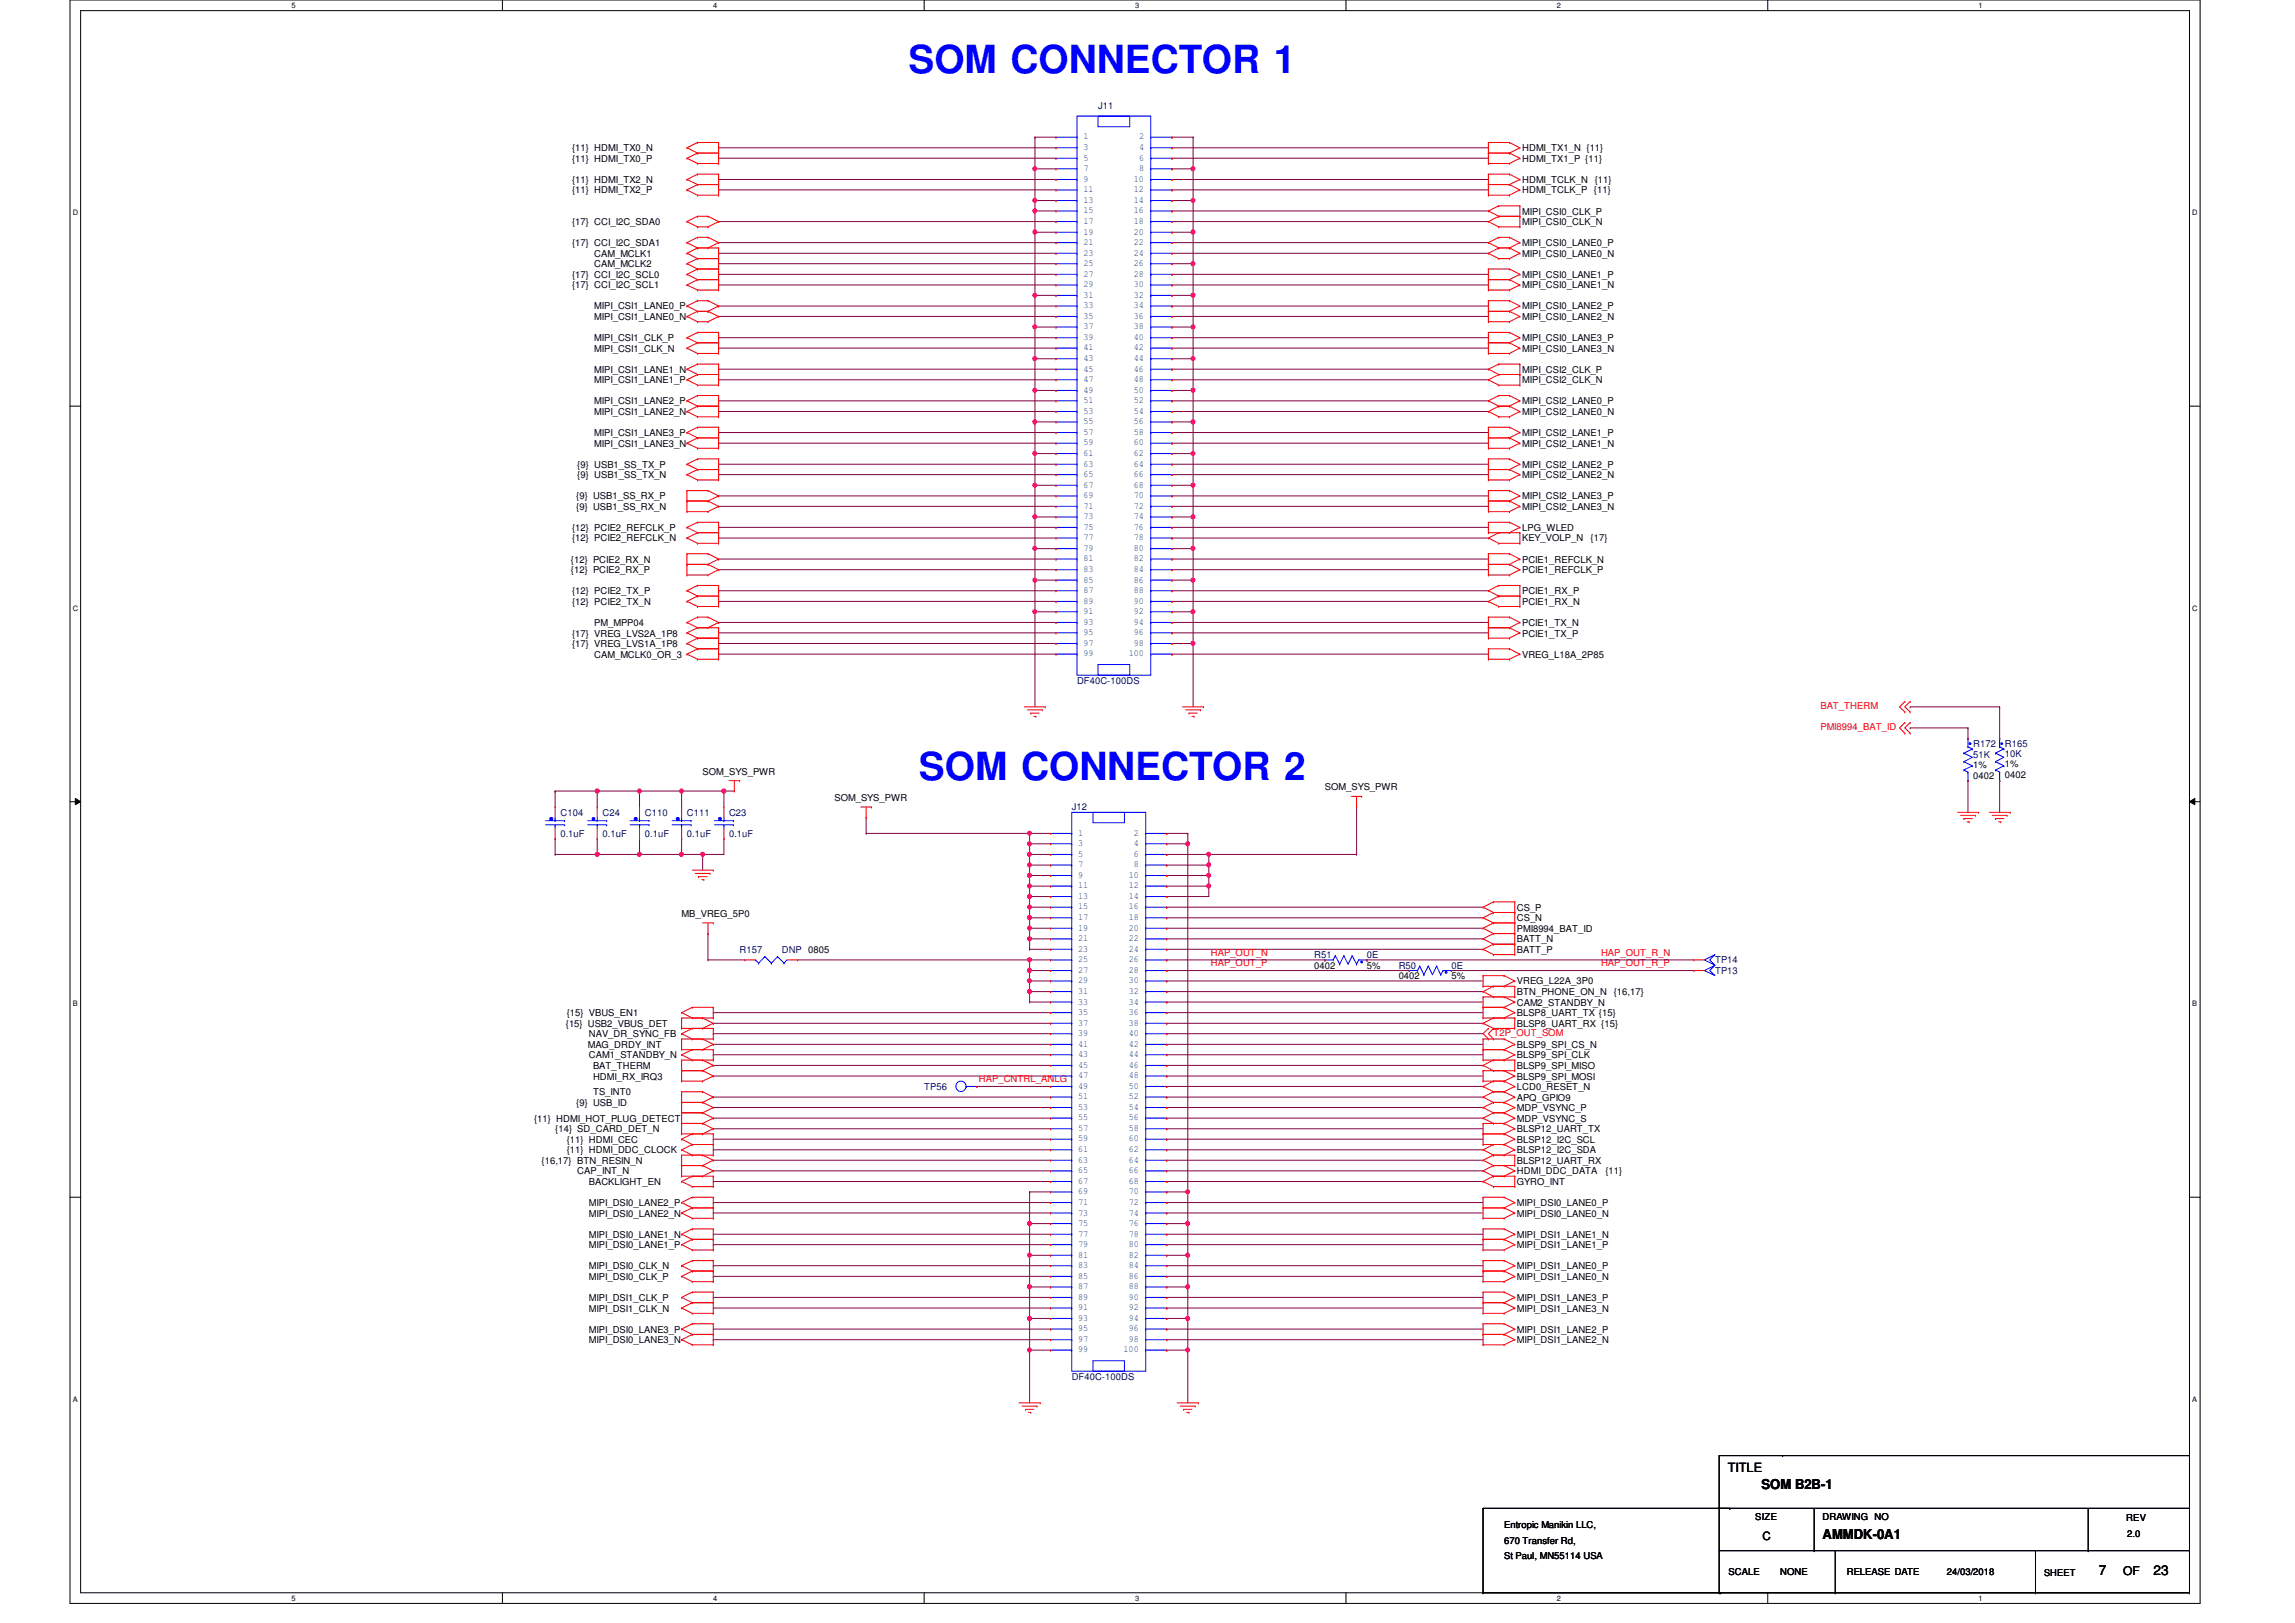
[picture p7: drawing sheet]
<svg xmlns="http://www.w3.org/2000/svg" width="420mm" height="297mm" viewBox="0 0 420 297" stroke-linecap="round" stroke-linejoin="round" font-family="sans-serif">
<defs><g id="words">
<g font-size="7.1" fill="#00f">
<text x="166.3" y="13.4">SOM CONNECTOR 1</text>
<text x="168.2" y="142.7">SOM CONNECTOR 2</text>
</g>
<g font-size="2.5">
<text x="322.5" y="272.6">SOM B2B-1</text>
<text x="333.7" y="281.7">AMMDK-0A1</text>
<text x="384.2" y="288.3">7</text>
<text x="394.3" y="288.3">23</text>
</g>
<text font-size="2.3" x="316.3" y="269.3">TITLE</text>
<text font-size="2.2" x="388.7" y="288.3">OF</text>
<text font-size="2.1" x="322.7" y="281.9">C</text>
<g font-size="1.7" fill="#000080">
<text x="201" y="20">J11</text>
<text x="197.2" y="125.2">DF40C-100DS</text>
<text x="361.3" y="136.7">R172</text>
<text x="367.1" y="136.7">R165</text>
<text x="361.3" y="138.7">51K</text>
<text x="367.1" y="138.5">10K</text>
<text x="102.6" y="149.3">C104</text>
<text x="110.3" y="149.3">C24</text>
<text x="118.1" y="149.3">C110</text>
<text x="125.8" y="149.3">C111</text>
<text x="133.5" y="149.3">C23</text>
<text x="196.2" y="148.3">J12</text>
<text x="102.6" y="153.2">0.1uF</text>
<text x="110.3" y="153.2">0.1uF</text>
<text x="118.1" y="153.2">0.1uF</text>
<text x="125.8" y="153.2">0.1uF</text>
<text x="133.5" y="153.2">0.1uF</text>
<text x="135.4" y="174.4">R157</text>
<text x="143.1" y="174.4">DNP 0805</text>
<text x="240.6" y="175.3">R51</text>
<text x="250.3" y="175.3">0E</text>
<text x="256.1" y="177.3">R50</text>
<text x="265.7" y="177.3">0E</text>
<text x="314" y="176.3">TP14</text>
<text x="314" y="178.3">TP13</text>
<text x="169.2" y="199.5">TP56</text>
<text x="196.2" y="252.6">DF40C-100DS</text>
</g>
<g font-size="1.7">
<text x="104.7" y="27.7">{11} HDMI_TX0_N</text>
<text x="104.7" y="29.6">{11} HDMI_TX0_P</text>
<text x="278.7" y="27.7">HDMI_TX1_N {11}</text>
<text x="278.7" y="29.6">HDMI_TX1_P {11}</text>
<text x="104.7" y="33.5">{11} HDMI_TX2_N</text>
<text x="104.7" y="35.4">{11} HDMI_TX2_P</text>
<text x="278.7" y="33.5">HDMI_TCLK_N</text>
<text x="278.7" y="35.4">HDMI_TCLK_P {11}</text>
<text x="292" y="33.5">{11}</text>
<text x="104.7" y="41.2">{17} CCI_I2C_SDA0</text>
<text x="278.7" y="39.3">MIPI_CSI0_CLK_P</text>
<text x="278.7" y="41.2">MIPI_CSI0_CLK_N</text>
<text x="104.7" y="45">{17} CCI_I2C_SDA1</text>
<text x="108.8" y="47">CAM_MCLK1</text>
<text x="278.7" y="45">MIPI_CSI0_LANE0_P</text>
<text x="278.7" y="47">MIPI_CSI0_LANE0_N</text>
<text x="104.7" y="50.8">{17} CCI_I2C_SCL0</text>
<text x="104.7" y="52.8">{17} CCI_I2C_SCL1</text>
<text x="108.8" y="48.9">CAM_MCLK2</text>
<text x="278.7" y="50.8">MIPI_CSI0_LANE1_P</text>
<text x="278.7" y="52.8">MIPI_CSI0_LANE1_N</text>
<text x="108.8" y="56.6">MIPI_CSI1_LANE0_P</text>
<text x="108.8" y="58.6">MIPI_CSI1_LANE0_N</text>
<text x="278.7" y="56.6">MIPI_CSI0_LANE2_P</text>
<text x="278.7" y="58.6">MIPI_CSI0_LANE2_N</text>
<text x="108.8" y="62.4">MIPI_CSI1_CLK_P</text>
<text x="108.8" y="64.3">MIPI_CSI1_CLK_N</text>
<text x="278.7" y="62.4">MIPI_CSI0_LANE3_P</text>
<text x="278.7" y="64.3">MIPI_CSI0_LANE3_N</text>
<text x="108.8" y="68.2">MIPI_CSI1_LANE1_N</text>
<text x="108.8" y="70.1">MIPI_CSI1_LANE1_P</text>
<text x="278.7" y="68.2">MIPI_CSI2_CLK_P</text>
<text x="278.7" y="70.1">MIPI_CSI2_CLK_N</text>
<text x="108.8" y="74">MIPI_CSI1_LANE2_P</text>
<text x="108.8" y="75.9">MIPI_CSI1_LANE2_N</text>
<text x="278.7" y="74">MIPI_CSI2_LANE0_P</text>
<text x="278.7" y="75.9">MIPI_CSI2_LANE0_N</text>
<text x="108.8" y="79.8">MIPI_CSI1_LANE3_P</text>
<text x="108.8" y="81.7">MIPI_CSI1_LANE3_N</text>
<text x="278.7" y="79.8">MIPI_CSI2_LANE1_P</text>
<text x="278.7" y="81.7">MIPI_CSI2_LANE1_N</text>
<text x="105.7" y="85.6">{9} USB1_SS_TX_P</text>
<text x="105.7" y="87.5">{9} USB1_SS_TX_N</text>
<text x="278.7" y="85.6">MIPI_CSI2_LANE2_P</text>
<text x="278.7" y="87.5">MIPI_CSI2_LANE2_N</text>
<text x="105.5" y="91.4">{9} USB1_SS_RX_P</text>
<text x="105.5" y="93.3">{9} USB1_SS_RX_N</text>
<text x="278.7" y="91.4">MIPI_CSI2_LANE3_P</text>
<text x="278.7" y="93.3">MIPI_CSI2_LANE3_N</text>
<text x="104.7" y="97.2">{12} PCIE2_REFCLK_P</text>
<text x="104.7" y="99.1">{12} PCIE2_REFCLK_N</text>
<text x="278.7" y="97.2">LPG_WLED</text>
<text x="278.7" y="99.1">KEY_VOLP_N</text>
<text x="291.2" y="99.1">{17}</text>
<text x="104.5" y="103">{12} PCIE2_RX_N</text>
<text x="104.5" y="104.9">{12} PCIE2_RX_P</text>
<text x="278.7" y="103">PCIE1_REFCLK_N</text>
<text x="278.7" y="104.9">PCIE1_REFCLK_P</text>
<text x="104.7" y="108.8">{12} PCIE2_TX_P</text>
<text x="104.7" y="110.7">{12} PCIE2_TX_N</text>
<text x="278.7" y="108.8">PCIE1_RX_P</text>
<text x="278.7" y="110.7">PCIE1_RX_N</text>
<text x="104.7" y="116.5">{17} VREG_LVS2A_1P8</text>
<text x="104.7" y="118.4">{17} VREG_LVS1A_1P8</text>
<text x="108.8" y="114.6">PM_MPP04</text>
<text x="278.7" y="114.6">PCIE1_TX_N</text>
<text x="278.7" y="116.5">PCIE1_TX_P</text>
<text x="108.8" y="120.4">CAM_MCLK0_OR_3</text>
<text x="278.7" y="120.4">VREG_L18A_2P85</text>
<text x="128.6" y="141.8">SOM_SYS_PWR</text>
<text x="361.3" y="140.6">1%</text>
<text x="361.3" y="142.5">0402</text>
<text x="367.1" y="140.4">1%</text>
<text x="367.1" y="142.4">0402</text>
<text x="152.8" y="146.6">SOM_SYS_PWR</text>
<text x="242.6" y="144.7">SOM_SYS_PWR</text>
<text x="124.8" y="167.9">MB_VREG_5P0</text>
<text x="277.7" y="166.7">CS_P</text>
<text x="277.7" y="168.6">CS_N</text>
<text x="277.7" y="170.5">PMI8994_BAT_ID</text>
<text x="277.7" y="172.5">BATT_N</text>
<text x="240.6" y="177.3">0402</text>
<text x="250.3" y="177.3">5%</text>
<text x="256.1" y="179.2">0402</text>
<text x="265.7" y="179.2">5%</text>
<text x="277.7" y="174.4">BATT_P</text>
<text x="103.7" y="186">{15} VBUS_EN1</text>
<text x="277.7" y="180.2">VREG_L22A_3P0</text>
<text x="277.7" y="184.1">CAM2_STANDBY_N</text>
<text x="277.7" y="186">BLSP8_UART_TX {15}</text>
<text x="277.7" y="182.1">BTN_PHONE_ON_N</text>
<text x="295.4" y="182.1">{16,17}</text>
<text x="103.6" y="187.9">{15} USB2_VBUS_DET</text>
<text x="107.6" y="191.8">MAG_DRDY_INT</text>
<text x="107.8" y="189.8">NAV_DR_SYNC_FB</text>
<text x="277.7" y="187.9">BLSP8_UART_RX {15}</text>
<text x="277.7" y="191.8">BLSP9_SPI_CS_N</text>
<text x="107.8" y="193.7">CAM1_STANDBY_N</text>
<text x="108.6" y="195.6">BAT_THERM</text>
<text x="108.6" y="197.6">HDMI_RX_IRQ3</text>
<text x="277.7" y="193.7">BLSP9_SPI_CLK</text>
<text x="277.7" y="195.6">BLSP9_SPI_MISO</text>
<text x="277.7" y="197.6">BLSP9_SPI_MOSI</text>
<text x="105.5" y="202.4">{9} USB_ID</text>
<text x="108.6" y="200.4">TS_INT0</text>
<text x="277.7" y="199.5">LCD0_RESET_N</text>
<text x="277.7" y="201.4">APQ_GPIO9</text>
<text x="277.7" y="203.4">MDP_VSYNC_P</text>
<text x="97.8" y="205.3">{11} HDMI_HOT_PLUG_DETECT</text>
<text x="101.6" y="207.2">{14} SD_CARD_DET_N</text>
<text x="103.7" y="209.1">{11} HDMI_CEC</text>
<text x="277.7" y="205.3">MDP_VSYNC_S</text>
<text x="277.7" y="207.2">BLSP12_UART_TX</text>
<text x="277.7" y="209.1">BLSP12_I2C_SCL</text>
<text x="99.1" y="213">{16,17} BTN_RESIN_N</text>
<text x="103.7" y="211.1">{11} HDMI_DDC_CLOCK</text>
<text x="105.7" y="214.9">CAP_INT_N</text>
<text x="277.7" y="211.1">BLSP12_I2C_SDA</text>
<text x="277.7" y="213">BLSP12_UART_RX</text>
<text x="277.7" y="214.9">HDMI_DDC_DATA</text>
<text x="293.9" y="214.9">{11}</text>
<text x="107.8" y="216.9">BACKLIGHT_EN</text>
<text x="107.8" y="220.7">MIPI_DSI0_LANE2_P</text>
<text x="277.7" y="216.9">GYRO_INT</text>
<text x="277.7" y="220.7">MIPI_DSI0_LANE0_P</text>
<text x="107.8" y="222.7">MIPI_DSI0_LANE2_N</text>
<text x="107.8" y="226.5">MIPI_DSI0_LANE1_N</text>
<text x="277.7" y="222.7">MIPI_DSI0_LANE0_N</text>
<text x="277.7" y="226.5">MIPI_DSI1_LANE1_N</text>
<text x="107.8" y="228.4">MIPI_DSI0_LANE1_P</text>
<text x="107.8" y="232.3">MIPI_DSI0_CLK_N</text>
<text x="277.7" y="228.4">MIPI_DSI1_LANE1_P</text>
<text x="277.7" y="232.3">MIPI_DSI1_LANE0_P</text>
<text x="107.8" y="234.2">MIPI_DSI0_CLK_P</text>
<text x="107.8" y="238.1">MIPI_DSI1_CLK_P</text>
<text x="277.7" y="234.2">MIPI_DSI1_LANE0_N</text>
<text x="277.7" y="238.1">MIPI_DSI1_LANE3_P</text>
<text x="107.8" y="240">MIPI_DSI1_CLK_N</text>
<text x="107.8" y="243.9">MIPI_DSI0_LANE3_P</text>
<text x="107.8" y="245.8">MIPI_DSI0_LANE3_N</text>
<text x="277.7" y="240">MIPI_DSI1_LANE3_N</text>
<text x="277.7" y="243.9">MIPI_DSI1_LANE2_P</text>
<text x="277.7" y="245.8">MIPI_DSI1_LANE2_N</text>
<text x="275.4" y="279.6">Entropic Manikin LLC,</text>
<text x="321.3" y="278.3">SIZE</text>
<text x="333.7" y="278.3">DRAWING NO</text>
<text x="389.2" y="278.4">REV</text>
<text x="389.5" y="281.3">2.0</text>
<text x="275.4" y="282.5">670 Transfer Rd,</text>
<text x="275.4" y="285.4">St Paul, MN55114 USA</text>
<text x="316.5" y="288.3">SCALE</text>
<text x="325.9" y="288.3">NONE</text>
<text x="338.1" y="288.3">RELEASE DATE</text>
<text x="356.4" y="288.3">24/03/2018</text>
<text x="374.2" y="288.4">SHEET</text>
</g>
<g font-size="1.7" fill="#004080">
<text x="198.4" y="25.5">1</text>
<text x="198.4" y="27.5">3</text>
<text x="198.4" y="29.4">5</text>
<text x="208.6" y="25.5">2</text>
<text x="208.6" y="27.5">4</text>
<text x="208.6" y="29.4">6</text>
<text x="198.4" y="31.3">7</text>
<text x="198.4" y="33.3">9</text>
<text x="198.4" y="35.2">11</text>
<text x="207.6" y="33.3">10</text>
<text x="207.6" y="35.2">12</text>
<text x="208.6" y="31.3">8</text>
<text x="198.4" y="37.1">13</text>
<text x="198.4" y="39.1">15</text>
<text x="198.4" y="41">17</text>
<text x="207.6" y="37.1">14</text>
<text x="207.6" y="39.1">16</text>
<text x="207.6" y="41">18</text>
<text x="198.4" y="42.9">19</text>
<text x="198.4" y="44.8">21</text>
<text x="198.4" y="46.8">23</text>
<text x="207.6" y="42.9">20</text>
<text x="207.6" y="44.8">22</text>
<text x="207.6" y="46.8">24</text>
<text x="198.4" y="48.7">25</text>
<text x="198.4" y="50.6">27</text>
<text x="198.4" y="52.6">29</text>
<text x="207.6" y="48.7">26</text>
<text x="207.6" y="50.6">28</text>
<text x="207.6" y="52.6">30</text>
<text x="198.4" y="54.5">31</text>
<text x="198.4" y="56.4">33</text>
<text x="198.4" y="58.4">35</text>
<text x="207.6" y="54.5">32</text>
<text x="207.6" y="56.4">34</text>
<text x="207.6" y="58.4">36</text>
<text x="198.4" y="60.3">37</text>
<text x="198.4" y="62.2">39</text>
<text x="198.4" y="64.1">41</text>
<text x="207.6" y="60.3">38</text>
<text x="207.6" y="62.2">40</text>
<text x="207.6" y="64.1">42</text>
<text x="198.4" y="66.1">43</text>
<text x="198.4" y="68">45</text>
<text x="198.4" y="69.9">47</text>
<text x="198.4" y="71.9">49</text>
<text x="207.6" y="66.1">44</text>
<text x="207.6" y="68">46</text>
<text x="207.6" y="69.9">48</text>
<text x="207.6" y="71.9">50</text>
<text x="198.4" y="73.8">51</text>
<text x="198.4" y="75.7">53</text>
<text x="198.4" y="77.7">55</text>
<text x="207.6" y="73.8">52</text>
<text x="207.6" y="75.7">54</text>
<text x="207.6" y="77.7">56</text>
<text x="198.4" y="79.6">57</text>
<text x="198.4" y="81.5">59</text>
<text x="198.4" y="83.4">61</text>
<text x="207.6" y="79.6">58</text>
<text x="207.6" y="81.5">60</text>
<text x="207.6" y="83.4">62</text>
<text x="198.4" y="85.4">63</text>
<text x="198.4" y="87.3">65</text>
<text x="198.4" y="89.2">67</text>
<text x="207.6" y="85.4">64</text>
<text x="207.6" y="87.3">66</text>
<text x="207.6" y="89.2">68</text>
<text x="198.4" y="91.2">69</text>
<text x="198.4" y="93.1">71</text>
<text x="198.4" y="95">73</text>
<text x="207.6" y="91.2">70</text>
<text x="207.6" y="93.1">72</text>
<text x="207.6" y="95">74</text>
<text x="198.4" y="97">75</text>
<text x="198.4" y="98.9">77</text>
<text x="198.4" y="100.8">79</text>
<text x="207.6" y="97">76</text>
<text x="207.6" y="98.9">78</text>
<text x="207.6" y="100.8">80</text>
<text x="198.4" y="102.7">81</text>
<text x="198.4" y="104.7">83</text>
<text x="198.4" y="106.6">85</text>
<text x="207.6" y="102.7">82</text>
<text x="207.6" y="104.7">84</text>
<text x="207.6" y="106.6">86</text>
<text x="198.4" y="108.5">87</text>
<text x="198.4" y="110.5">89</text>
<text x="198.4" y="112.4">91</text>
<text x="207.6" y="108.5">88</text>
<text x="207.6" y="110.5">90</text>
<text x="207.6" y="112.4">92</text>
<text x="198.4" y="114.3">93</text>
<text x="198.4" y="116.3">95</text>
<text x="198.4" y="118.2">97</text>
<text x="207.6" y="114.3">94</text>
<text x="207.6" y="116.3">96</text>
<text x="207.6" y="118.2">98</text>
<text x="198.4" y="120.1">99</text>
<text x="206.7" y="120.1">100</text>
<text x="197.4" y="153">1</text>
<text x="197.4" y="154.9">3</text>
<text x="207.6" y="153">2</text>
<text x="207.6" y="154.9">4</text>
<text x="197.4" y="156.8">5</text>
<text x="197.4" y="158.7">7</text>
<text x="197.4" y="160.7">9</text>
<text x="206.7" y="160.7">10</text>
<text x="207.6" y="156.8">6</text>
<text x="207.6" y="158.7">8</text>
<text x="197.4" y="162.6">11</text>
<text x="197.4" y="164.5">13</text>
<text x="197.4" y="166.5">15</text>
<text x="206.7" y="162.6">12</text>
<text x="206.7" y="164.5">14</text>
<text x="206.7" y="166.5">16</text>
<text x="197.4" y="168.4">17</text>
<text x="197.4" y="170.3">19</text>
<text x="197.4" y="172.3">21</text>
<text x="206.7" y="168.4">18</text>
<text x="206.7" y="170.3">20</text>
<text x="206.7" y="172.3">22</text>
<text x="197.4" y="174.2">23</text>
<text x="197.4" y="176.1">25</text>
<text x="197.4" y="178.1">27</text>
<text x="197.4" y="180">29</text>
<text x="206.7" y="174.2">24</text>
<text x="206.7" y="176.1">26</text>
<text x="206.7" y="178.1">28</text>
<text x="206.7" y="180">30</text>
<text x="197.4" y="181.9">31</text>
<text x="197.4" y="183.9">33</text>
<text x="197.4" y="185.8">35</text>
<text x="206.7" y="181.9">32</text>
<text x="206.7" y="183.9">34</text>
<text x="206.7" y="185.8">36</text>
<text x="197.4" y="187.7">37</text>
<text x="197.4" y="189.6">39</text>
<text x="197.4" y="191.6">41</text>
<text x="206.7" y="187.7">38</text>
<text x="206.7" y="189.6">40</text>
<text x="206.7" y="191.6">42</text>
<text x="197.4" y="193.5">43</text>
<text x="197.4" y="195.4">45</text>
<text x="197.4" y="197.4">47</text>
<text x="206.7" y="193.5">44</text>
<text x="206.7" y="195.4">46</text>
<text x="206.7" y="197.4">48</text>
<text x="197.4" y="199.3">49</text>
<text x="197.4" y="201.2">51</text>
<text x="197.4" y="203.2">53</text>
<text x="206.7" y="199.3">50</text>
<text x="206.7" y="201.2">52</text>
<text x="206.7" y="203.2">54</text>
<text x="197.4" y="205.1">55</text>
<text x="197.4" y="207">57</text>
<text x="197.4" y="208.9">59</text>
<text x="206.7" y="205.1">56</text>
<text x="206.7" y="207">58</text>
<text x="206.7" y="208.9">60</text>
<text x="197.4" y="210.9">61</text>
<text x="197.4" y="212.8">63</text>
<text x="197.4" y="214.7">65</text>
<text x="206.7" y="210.9">62</text>
<text x="206.7" y="212.8">64</text>
<text x="206.7" y="214.7">66</text>
<text x="197.4" y="216.7">67</text>
<text x="197.4" y="218.6">69</text>
<text x="197.4" y="220.5">71</text>
<text x="206.7" y="216.7">68</text>
<text x="206.7" y="218.6">70</text>
<text x="206.7" y="220.5">72</text>
<text x="197.4" y="222.5">73</text>
<text x="197.4" y="224.4">75</text>
<text x="197.4" y="226.3">77</text>
<text x="206.7" y="222.5">74</text>
<text x="206.7" y="224.4">76</text>
<text x="206.7" y="226.3">78</text>
<text x="197.4" y="228.2">79</text>
<text x="197.4" y="230.2">81</text>
<text x="197.4" y="232.1">83</text>
<text x="206.7" y="228.2">80</text>
<text x="206.7" y="230.2">82</text>
<text x="206.7" y="232.1">84</text>
<text x="197.4" y="234">85</text>
<text x="197.4" y="236">87</text>
<text x="197.4" y="237.9">89</text>
<text x="197.4" y="239.8">91</text>
<text x="206.7" y="236">88</text>
<text x="206.7" y="237.9">90</text>
<text x="206.7" y="234">86</text>
<text x="206.7" y="239.8">92</text>
<text x="197.4" y="241.8">93</text>
<text x="197.4" y="243.7">95</text>
<text x="197.4" y="245.6">97</text>
<text x="206.7" y="241.8">94</text>
<text x="206.7" y="243.7">96</text>
<text x="206.7" y="245.6">98</text>
<text x="197.4" y="247.5">99</text>
<text x="205.7" y="247.5">100</text>
</g>
<g font-size="1.7" fill="#f00">
<text x="333.3" y="129.8">BAT_THERM</text>
<text x="333.3" y="133.6">PMI8994_BAT_ID</text>
<text x="221.7" y="176.8">HAP_OUT_P</text>
<text x="221.7" y="174.9">HAP_OUT_N</text>
<text x="293.1" y="176.8">HAP_OUT_R_P</text>
<text x="293.1" y="174.9">HAP_OUT_R_N</text>
<text x="273.4" y="189.7">T2P_OUT_SOM</text>
<text x="179.2" y="198">HAP_CNTRL_ANLG</text>
</g>
<g font-size="1.4">
<text x="53.4" y="1.4">5</text>
<text x="130.6" y="1.4">4</text>
<text x="207.8" y="1.4">3</text>
<text x="285" y="1.4">2</text>
<text x="362.2" y="1.4">1</text>
<text x="13.3" y="39.4">D</text>
<text x="401.4" y="39.4">D</text>
<text x="13.3" y="111.8">C</text>
<text x="401.4" y="111.8">C</text>
<text x="13.3" y="184.1">B</text>
<text x="401.4" y="184.1">B</text>
<text x="13.3" y="256.5">A</text>
<text x="401.4" y="256.5">A</text>
<text x="53.4" y="292.9">5</text>
<text x="130.6" y="292.9">4</text>
<text x="207.8" y="292.9">3</text>
<text x="285" y="292.9">2</text>
<text x="362.2" y="292.9">1</text>
</g>
</g></defs>
<path d="M12.8 0h390v293.5h-390zM14.8 1.9h386v289.6h-386z" fill="none" stroke="#000" stroke-width=".18"/>
<g fill="#fff">
<path d="M53.4 .2h.7v1.5h-.7z"/>
<path d="M53.4 291.7h.7v1.5h-.7z"/>
</g>
<path d="M92 0v1.9M92 291.5v2" fill="none" stroke="#000" stroke-width=".18"/>
<g fill="#fff">
<path d="M130.6 .2h.7v1.5h-.7z"/>
<path d="M130.6 291.7h.7v1.5h-.7z"/>
</g>
<path d="M169.2 0v1.9M169.2 291.5v2" fill="none" stroke="#000" stroke-width=".18"/>
<g fill="#fff">
<path d="M207.8 .2h.8v1.5h-.8z"/>
<path d="M207.8 291.7h.8v1.5h-.8z"/>
</g>
<path d="M246.4 0v1.9M246.4 291.5v2" fill="none" stroke="#000" stroke-width=".18"/>
<g fill="#fff">
<path d="M285 .2h.8v1.5h-.8z"/>
<path d="M285 291.7h.8v1.5h-.8z"/>
</g>
<path d="M323.6 0v1.9M323.6 291.5v2" fill="none" stroke="#000" stroke-width=".18"/>
<g fill="#fff">
<path d="M362.2 .2h.8v1.5h-.8z"/>
<path d="M362.2 291.7h.8v1.5h-.8z"/>
<path d="M13.3 38.1h1v1.6h-1z"/>
<path d="M401.4 38.1h.9v1.6h-.9z"/>
<path d="M13.3 110.5h1v1.6h-1z"/>
<path d="M401.4 110.5h.9v1.6h-.9z"/>
</g>
<path d="M12.8 74.3h2M400.8 74.3h2" fill="none" stroke="#000" stroke-width=".18"/>
<g fill="#fff">
<path d="M13.3 182.9h.9v1.5h-.9z"/>
<path d="M401.4 182.9h.8v1.5h-.8z"/>
</g>
<path d="M12.8 146.7h2M13.8 146.1l1 .6-1 .6zM400.8 146.7l1-.6v1.2zM400.8 146.7h2" fill="none" stroke="#000" stroke-width=".18"/>
<path d="M13.8 146.1l1 .6-1 .6zM400.8 146.7l1-.6v1.2z" fill="#000"/>
<g fill="#fff">
<path d="M13.3 255.3h.9v1.5h-.9z"/>
<path d="M401.4 255.3h.8v1.5h-.8z"/>
</g>
<path d="M12.8 219.1h2M400.8 219.1h2" fill="none" stroke="#000" stroke-width=".18"/>
<g fill="none" stroke="#800040" stroke-width=".18">
<path d="M131.6 27.1h.1M131.6 29h.1M131.6 32.9h.1M131.6 34.8h.1M131.6 27.1h61.7M131.6 29h61.7M131.6 32.9h61.7M131.6 34.8h61.7M189.5 38.6h.1M189.5 38.6h3.8M131.6 40.6h.1M131.6 44.4h.1"/>
<path d="M131.6 46.4h.1M131.6 50.2h.1M131.6 52.2h.1M131.6 56h.1M131.6 57.9h.1M131.6 40.6h61.7M131.6 44.4h61.7M131.6 46.4h61.7M131.6 50.2h61.7M131.6 52.2h61.7M131.6 56h61.7M131.6 57.9h61.7"/>
<path d="M189.5 59.9h.1M189.5 59.9h3.8M131.6 63.7h.1M131.6 63.7h61.7M189.5 65.7h.1M189.5 65.7h3.8M189.5 112h.1M189.5 112v17.4M218.4 117.8h.1M218.4 117.8v11.6M188.5 247.1h.1M188.5 247.1v9.7"/>
<path d="M217.5 247.1h.1M217.5 247.1v9.7"/>
</g>
<circle cx="189.4" cy="65.6" r=".37" fill="#f0f"/>
<circle cx="189.4" cy="65.6" r=".37" fill="none" stroke="#f0f" stroke-width=".18"/>
<g fill="none" stroke="#800040" stroke-width=".18">
<path d="M189.5 71.5h.1M189.5 77.2h.1M189.5 71.5h3.8M189.5 77.2h3.8M131.6 81.1h.1M131.6 81.1h61.7M189.5 83h.1M189.5 88.8h.1M189.5 94.6h.1M189.5 83h3.8M189.5 88.8h3.8M189.5 94.6h3.8"/>
<path d="M189.5 100.4h.1M189.5 106.2h.1M189.5 112h.1M189.5 100.4h3.8M189.5 106.2h3.8M189.5 112h3.8M214.6 117.8h.1M214.6 117.8h3.8"/>
</g>
<circle cx="218.4" cy="117.7" r=".37" fill="#f0f"/>
<circle cx="218.4" cy="117.7" r=".37" fill="none" stroke="#f0f" stroke-width=".18"/>
<path d="M214.6 119.7h.1M214.6 112h.1M214.6 113.9h.1M214.6 106.2h.1M214.6 108.1h.1M214.6 100.4h.1M214.6 119.7h57.9M214.6 112h3.8M214.6 113.9h57.9M214.6 106.2h3.8M214.6 108.1h57.9M214.6 100.4h3.8" fill="none" stroke="#800040" stroke-width=".18"/>
<circle cx="218.4" cy="100.4" r=".38" fill="#f0f"/>
<circle cx="218.4" cy="100.4" r=".38" fill="none" stroke="#f0f" stroke-width=".18"/>
<path d="M214.6 94.6h.1M214.6 96.5h.1M214.6 88.8h.1M214.6 90.8h.1M214.6 83h.1M214.6 94.6h3.8M214.6 96.5h57.9M214.6 88.8h3.8M214.6 90.8h57.9M214.6 83h3.8M214.6 102.3h.1M214.6 102.3h57.9" fill="none" stroke="#800040" stroke-width=".18"/>
<circle cx="218.4" cy="83" r=".37" fill="#f0f"/>
<circle cx="218.4" cy="83" r=".37" fill="none" stroke="#f0f" stroke-width=".18"/>
<g fill="none" stroke="#800040" stroke-width=".18">
<path d="M189.5 30.9h.1M189.5 36.7h.1M189.5 36.7h3.8M189.5 30.9h3.8M214.6 38.6h.1M214.6 36.7h.1M214.6 34.8h.1M214.6 32.9h.1M214.6 27.1h.1M214.6 29h.1M214.6 30.9h.1M214.6 38.6h57.9"/>
<path d="M214.6 36.7h3.8M214.6 34.8h57.9M214.6 32.9h57.9M214.6 27.1h57.9M214.6 30.9h3.8M214.6 29h57.9M131.6 48.3h.1M131.6 48.3h61.7M189.5 42.5h.1M189.5 54.1h.1M189.5 54.1h3.8M189.5 42.5h3.8"/>
<path d="M214.6 59.9h.1M214.6 57.9h.1M214.6 56h.1M214.6 54.1h.1M214.6 52.2h.1M214.6 50.2h.1M214.6 48.3h.1M214.6 46.4h.1M214.6 44.4h.1M214.6 42.5h.1M214.6 40.6h.1M214.6 59.9h3.8"/>
<path d="M214.6 57.9h57.9M214.6 56h57.9M214.6 54.1h3.8M214.6 52.2h57.9M214.6 50.2h57.9M214.6 48.3h3.8M214.6 46.4h57.9M214.6 44.4h57.9M214.6 42.5h3.8M214.6 40.6h57.9M131.6 61.8h.1M131.6 67.6h.1"/>
<path d="M131.6 69.5h.1M131.6 73.4h.1M131.6 75.3h.1M131.6 79.2h.1M131.6 79.2h61.7M131.6 73.4h61.7M131.6 67.6h61.7M131.6 61.8h61.7M131.6 69.5h61.7M131.6 75.3h61.7M214.6 77.2h.1M214.6 79.2h.1"/>
<path d="M214.6 71.5h.1M214.6 73.4h.1M214.6 65.7h.1M214.6 67.6h.1M214.6 63.7h.1M214.6 61.8h.1M214.6 69.5h.1M214.6 75.3h.1M214.6 77.2h3.8M214.6 79.2h57.9M214.6 71.5h3.8M214.6 73.4h57.9"/>
<path d="M214.6 65.7h3.8M214.6 67.6h57.9M214.6 63.7h57.9M214.6 61.8h57.9M214.6 69.5h57.9M214.6 75.3h57.9M131.6 85h.1M131.6 86.9h.1M131.6 90.8h.1M131.6 92.7h.1M131.6 96.5h.1M131.6 98.5h.1"/>
<path d="M131.6 85h61.7M131.6 86.9h61.7M131.6 90.8h61.7M131.6 92.7h61.7M131.6 96.5h61.7M131.6 98.5h61.7M214.6 85h.1M214.6 81.1h.1M214.6 86.9h.1M214.6 92.7h.1M214.6 98.5h.1M214.6 85h57.9"/>
<path d="M214.6 86.9h57.9M214.6 92.7h57.9M214.6 98.5h57.9M214.6 81.1h57.9M131.6 102.3h.1M131.6 104.3h.1M131.6 108.1h.1M131.6 110.1h.1M131.6 115.8h.1M131.6 113.9h.1M131.6 117.8h.1M131.6 119.7h.1"/>
<path d="M131.6 102.3h61.7M131.6 104.3h61.7M131.6 108.1h61.7M131.6 110.1h61.7M131.6 115.8h61.7M131.6 113.9h61.7M131.6 117.8h61.7M131.6 119.7h61.7M214.6 104.3h.1M214.6 110.1h.1M214.6 115.8h.1M214.6 104.3h57.9"/>
<path d="M214.6 110.1h57.9M214.6 115.8h57.9M188.5 158.3h.1M188.5 156.4h.1M188.5 154.4h.1M188.5 158.3h3.9M188.5 156.4h3.9M188.5 154.4h3.9M188.5 171.8h.1M188.5 169.9h.1M188.5 168h.1M188.5 166h.1"/>
<path d="M188.5 164.1h.1M188.5 162.2h.1M188.5 160.2h.1M188.5 171.8h3.9M188.5 169.9h3.9M188.5 168h3.9M188.5 166h3.9M188.5 164.1h3.9M188.5 162.2h3.9M188.5 160.2h3.9M213.6 179.5h.1M213.6 171.8h.1"/>
<path d="M213.6 169.9h.1M213.6 168h.1M213.6 166h.1M213.6 179.5h57.9M213.6 171.8h57.9M213.6 169.9h57.9M213.6 168h57.9M213.6 166h57.9M130.6 187.3h.1M130.6 189.2h.1M130.6 191.1h.1M130.6 193h.1"/>
<path d="M130.6 195h.1M130.6 196.9h.1M130.6 187.3h61.8M130.6 189.2h61.8M130.6 191.1h61.8M130.6 193h61.8M130.6 195h61.8M130.6 196.9h61.8M178.8 198.8h.1M178.8 198.8h13.6M213.6 198.8h.1M213.6 196.9h.1"/>
<path d="M213.6 195h.1M213.6 193h.1M213.6 191.1h.1M213.6 189.2h.1M213.6 187.3h.1M213.6 183.4h.1M213.6 181.5h.1M213.6 187.3h57.9M213.6 189.2h57.9M213.6 191.1h57.9M213.6 193h57.9M213.6 195h57.9"/>
<path d="M213.6 196.9h57.9M213.6 198.8h57.9M213.6 183.4h57.9M213.6 181.5h57.9M130.6 200.8h.1M130.6 204.6h.1M130.6 202.7h.1M130.6 206.6h.1M130.6 208.5h.1M130.6 212.3h.1M130.6 200.8h61.8M130.6 204.6h61.8"/>
<path d="M130.6 202.7h61.8M130.6 206.6h61.8M130.6 208.5h61.8M130.6 212.3h61.8M213.6 218.1h.1M213.6 216.2h.1M213.6 214.3h.1M213.6 212.3h.1M213.6 210.4h.1M213.6 206.6h.1M213.6 204.6h.1M213.6 200.8h.1"/>
<path d="M213.6 200.8h57.9M213.6 204.6h57.9M213.6 206.6h57.9M213.6 212.3h57.9M213.6 218.1h3.9M213.6 216.2h57.9M213.6 214.3h57.9M213.6 210.4h57.9M130.6 220.1h.1M130.6 225.9h.1M130.6 231.6h.1M130.6 237.4h.1"/>
<path d="M130.6 220.1h61.8M130.6 225.9h61.8M130.6 231.6h61.8M130.6 237.4h61.8M188.5 223.9h.1M188.5 229.7h.1M188.5 235.5h.1M188.5 223.9h3.9M188.5 229.7h3.9M188.5 235.5h3.9M213.6 231.6h.1M213.6 229.7h.1"/>
<path d="M213.6 227.8h.1M213.6 225.9h.1M213.6 223.9h.1M213.6 223.9h3.9M213.6 225.9h57.9M213.6 229.7h3.9M213.6 231.6h57.9M213.6 227.8h57.9M130.6 243.2h.1M130.6 243.2h61.8M188.5 241.3h.1M188.5 241.3h3.9"/>
</g>
<circle cx="188.5" cy="154.4" r=".38" fill="#f0f"/>
<circle cx="188.5" cy="154.4" r=".38" fill="none" stroke="#f0f" stroke-width=".18"/>
<path d="M188.5 177.6h.1M188.5 175.7h.1M188.5 177.6h3.9M188.5 175.7v1.9" fill="none" stroke="#800040" stroke-width=".18"/>
<circle cx="188.5" cy="177.6" r=".38" fill="#f0f"/>
<circle cx="188.5" cy="177.6" r=".38" fill="none" stroke="#f0f" stroke-width=".18"/>
<path d="M188.5 181.5h.1M188.5 181.5h3.9" fill="none" stroke="#800040" stroke-width=".18"/>
<circle cx="188.5" cy="181.5" r=".37" fill="#f0f"/>
<circle cx="188.5" cy="181.5" r=".37" fill="none" stroke="#f0f" stroke-width=".18"/>
<path d="M188.5 179.5h.1M188.5 179.5h3.9" fill="none" stroke="#800040" stroke-width=".18"/>
<circle cx="188.5" cy="179.5" r=".37" fill="#f0f"/>
<circle cx="188.5" cy="179.5" r=".37" fill="none" stroke="#f0f" stroke-width=".18"/>
<g fill="none" stroke="#800040" stroke-width=".18">
<path d="M213.6 154.4h.1M213.6 154.4h3.9M213.6 173.7h.1M213.6 173.7h57.9M130.6 210.4h.1M130.6 214.3h.1M130.6 216.2h.1M130.6 210.4h61.8M130.6 214.3h61.8M130.6 216.2h61.8M130.6 222h.1M130.6 227.8h.1"/>
<path d="M130.6 233.6h.1M130.6 239.4h.1M130.6 222h61.8M130.6 227.8h61.8M130.6 233.6h61.8M130.6 239.4h61.8M213.6 235.5h.1M213.6 235.5h3.9M130.6 245.2h.1M130.6 245.2h61.8M188.5 247.1h.1M188.5 247.1h3.9"/>
<path d="M213.6 241.3h.1M213.6 247.1h.1M213.6 247.1h3.9M213.6 241.3h3.9"/>
</g>
<circle cx="217.4" cy="247.1" r=".37" fill="#f0f"/>
<circle cx="217.4" cy="247.1" r=".37" fill="none" stroke="#f0f" stroke-width=".18"/>
<g fill="none" stroke="#800040" stroke-width=".18">
<path d="M189.5 25.1h.1M189.5 25.1h3.8M189.5 25.1v5.8M221.3 156.4h.1M221.3 156.4v1.9M213.6 160.2h.1M213.6 164.1h.1M213.6 177.6h.1M213.6 160.2h7.7M213.6 177.6h44.4M221.3 162.2h.1M221.3 162.2v1.9h-7.7"/>
<path d="M265.7 177.6h.1M265.7 177.6h44.4M130.6 185.3h.1M130.6 185.3h61.8M213.6 185.3h.1M213.6 185.3h57.9M213.6 202.7h.1M213.6 208.5h.1M213.6 202.7h57.9M213.6 208.5h57.9M213.6 220.1h.1M213.6 222h.1"/>
<path d="M213.6 233.6h.1M213.6 237.4h.1M213.6 239.4h.1M213.6 220.1h57.9M213.6 222h57.9M213.6 233.6h57.9M213.6 237.4h57.9M213.6 239.4h57.9M213.6 243.2h.1M213.6 245.2h.1M213.6 243.2h57.9M213.6 245.2h57.9"/>
</g>
<circle cx="189.4" cy="30.9" r=".37" fill="#f0f"/>
<circle cx="189.4" cy="30.9" r=".37" fill="none" stroke="#f0f" stroke-width=".18"/>
<path d="M189.5 30.9h.1M189.5 36.7h.1M189.5 30.9v7.7" fill="none" stroke="#800040" stroke-width=".18"/>
<circle cx="189.4" cy="38.6" r=".38" fill="#f0f"/>
<circle cx="189.4" cy="38.6" r=".38" fill="none" stroke="#f0f" stroke-width=".18"/>
<circle cx="189.4" cy="36.7" r=".37" fill="#f0f"/>
<circle cx="189.4" cy="36.7" r=".37" fill="none" stroke="#f0f" stroke-width=".18"/>
<path d="M189.5 38.6h.1M189.5 38.6v3.9" fill="none" stroke="#800040" stroke-width=".18"/>
<circle cx="189.4" cy="42.5" r=".38" fill="#f0f"/>
<circle cx="189.4" cy="42.5" r=".38" fill="none" stroke="#f0f" stroke-width=".18"/>
<path d="M189.5 42.5h.1M189.5 54.1h.1M189.5 42.5v17.4" fill="none" stroke="#800040" stroke-width=".18"/>
<circle cx="189.4" cy="59.8" r=".37" fill="#f0f"/>
<circle cx="189.4" cy="59.8" r=".37" fill="none" stroke="#f0f" stroke-width=".18"/>
<circle cx="189.4" cy="54" r=".37" fill="#f0f"/>
<circle cx="189.4" cy="54" r=".37" fill="none" stroke="#f0f" stroke-width=".18"/>
<path d="M189.5 59.9h.1M189.5 59.9v17.3M189.5 65.7h.1M189.5 71.5h.1" fill="none" stroke="#800040" stroke-width=".18"/>
<circle cx="189.4" cy="77.2" r=".38" fill="#f0f"/>
<circle cx="189.4" cy="77.2" r=".38" fill="none" stroke="#f0f" stroke-width=".18"/>
<circle cx="189.4" cy="71.4" r=".38" fill="#f0f"/>
<circle cx="189.4" cy="71.4" r=".38" fill="none" stroke="#f0f" stroke-width=".18"/>
<path d="M189.5 77.2h.1M189.5 77.2v11.6M189.5 83h.1" fill="none" stroke="#800040" stroke-width=".18"/>
<circle cx="189.4" cy="83" r=".37" fill="#f0f"/>
<circle cx="189.4" cy="83" r=".37" fill="none" stroke="#f0f" stroke-width=".18"/>
<path d="M189.5 88.8h.1M189.5 88.8v5.8" fill="none" stroke="#800040" stroke-width=".18"/>
<circle cx="189.4" cy="94.6" r=".37" fill="#f0f"/>
<circle cx="189.4" cy="94.6" r=".37" fill="none" stroke="#f0f" stroke-width=".18"/>
<circle cx="189.4" cy="88.8" r=".37" fill="#f0f"/>
<circle cx="189.4" cy="88.8" r=".37" fill="none" stroke="#f0f" stroke-width=".18"/>
<path d="M189.5 94.6h.1M189.5 94.6v11.6M189.5 100.4h.1" fill="none" stroke="#800040" stroke-width=".18"/>
<circle cx="189.4" cy="100.4" r=".38" fill="#f0f"/>
<circle cx="189.4" cy="100.4" r=".38" fill="none" stroke="#f0f" stroke-width=".18"/>
<path d="M189.5 106.2h.1M189.5 106.2v5.8" fill="none" stroke="#800040" stroke-width=".18"/>
<circle cx="189.4" cy="111.9" r=".37" fill="#f0f"/>
<circle cx="189.4" cy="111.9" r=".37" fill="none" stroke="#f0f" stroke-width=".18"/>
<circle cx="189.4" cy="106.2" r=".38" fill="#f0f"/>
<circle cx="189.4" cy="106.2" r=".38" fill="none" stroke="#f0f" stroke-width=".18"/>
<path d="M214.6 25.1h.1M214.6 25.1h3.8M218.4 25.1h.1M218.4 25.1v5.8" fill="none" stroke="#800040" stroke-width=".18"/>
<circle cx="218.4" cy="30.9" r=".37" fill="#f0f"/>
<circle cx="218.4" cy="30.9" r=".37" fill="none" stroke="#f0f" stroke-width=".18"/>
<path d="M218.4 30.9h.1M218.4 36.7h.1M218.4 30.9v11.6" fill="none" stroke="#800040" stroke-width=".18"/>
<circle cx="218.4" cy="42.5" r=".38" fill="#f0f"/>
<circle cx="218.4" cy="42.5" r=".38" fill="none" stroke="#f0f" stroke-width=".18"/>
<circle cx="218.4" cy="36.7" r=".37" fill="#f0f"/>
<circle cx="218.4" cy="36.7" r=".37" fill="none" stroke="#f0f" stroke-width=".18"/>
<path d="M218.4 42.5h.1M218.4 48.3h.1M218.4 42.5v11.6" fill="none" stroke="#800040" stroke-width=".18"/>
<circle cx="218.4" cy="48.3" r=".38" fill="#f0f"/>
<circle cx="218.4" cy="48.3" r=".38" fill="none" stroke="#f0f" stroke-width=".18"/>
<path d="M218.4 54.1h.1M218.4 54.1v5.8" fill="none" stroke="#800040" stroke-width=".18"/>
<circle cx="218.4" cy="59.8" r=".37" fill="#f0f"/>
<circle cx="218.4" cy="59.8" r=".37" fill="none" stroke="#f0f" stroke-width=".18"/>
<circle cx="218.4" cy="54" r=".37" fill="#f0f"/>
<circle cx="218.4" cy="54" r=".37" fill="none" stroke="#f0f" stroke-width=".18"/>
<path d="M218.4 59.9h.1M218.4 59.9v5.8" fill="none" stroke="#800040" stroke-width=".18"/>
<circle cx="218.4" cy="65.6" r=".37" fill="#f0f"/>
<circle cx="218.4" cy="65.6" r=".37" fill="none" stroke="#f0f" stroke-width=".18"/>
<path d="M218.4 65.7h.1M218.4 71.5h.1M218.4 65.7v11.5" fill="none" stroke="#800040" stroke-width=".18"/>
<circle cx="218.4" cy="77.2" r=".38" fill="#f0f"/>
<circle cx="218.4" cy="77.2" r=".38" fill="none" stroke="#f0f" stroke-width=".18"/>
<circle cx="218.4" cy="71.4" r=".38" fill="#f0f"/>
<circle cx="218.4" cy="71.4" r=".38" fill="none" stroke="#f0f" stroke-width=".18"/>
<path d="M218.4 77.2h.1M218.4 77.2v17.4M218.4 83h.1M218.4 88.8h.1" fill="none" stroke="#800040" stroke-width=".18"/>
<circle cx="218.4" cy="94.6" r=".37" fill="#f0f"/>
<circle cx="218.4" cy="94.6" r=".37" fill="none" stroke="#f0f" stroke-width=".18"/>
<circle cx="218.4" cy="88.8" r=".37" fill="#f0f"/>
<circle cx="218.4" cy="88.8" r=".37" fill="none" stroke="#f0f" stroke-width=".18"/>
<path d="M218.4 94.6h.1M218.4 94.6v17.4M218.4 100.4h.1M218.4 106.2h.1" fill="none" stroke="#800040" stroke-width=".18"/>
<circle cx="218.4" cy="111.9" r=".37" fill="#f0f"/>
<circle cx="218.4" cy="111.9" r=".37" fill="none" stroke="#f0f" stroke-width=".18"/>
<circle cx="218.4" cy="106.2" r=".38" fill="#f0f"/>
<circle cx="218.4" cy="106.2" r=".38" fill="none" stroke="#f0f" stroke-width=".18"/>
<path d="M218.4 112h.1M218.4 112v5.8M188.5 218.1h.1M188.5 218.1h3.9M188.5 218.1v5.8" fill="none" stroke="#800040" stroke-width=".18"/>
<circle cx="188.5" cy="223.9" r=".37" fill="#f0f"/>
<circle cx="188.5" cy="223.9" r=".37" fill="none" stroke="#f0f" stroke-width=".18"/>
<path d="M188.5 223.9h.1M188.5 229.7h.1M188.5 223.9v11.6" fill="none" stroke="#800040" stroke-width=".18"/>
<circle cx="188.5" cy="229.7" r=".37" fill="#f0f"/>
<circle cx="188.5" cy="229.7" r=".37" fill="none" stroke="#f0f" stroke-width=".18"/>
<path d="M188.5 235.5h.1M188.5 235.5v5.8" fill="none" stroke="#800040" stroke-width=".18"/>
<circle cx="188.5" cy="241.3" r=".38" fill="#f0f"/>
<circle cx="188.5" cy="241.3" r=".38" fill="none" stroke="#f0f" stroke-width=".18"/>
<circle cx="188.5" cy="235.5" r=".38" fill="#f0f"/>
<circle cx="188.5" cy="235.5" r=".38" fill="none" stroke="#f0f" stroke-width=".18"/>
<path d="M188.5 241.3h.1M188.5 241.3v5.8" fill="none" stroke="#800040" stroke-width=".18"/>
<circle cx="188.5" cy="247.1" r=".37" fill="#f0f"/>
<circle cx="188.5" cy="247.1" r=".37" fill="none" stroke="#f0f" stroke-width=".18"/>
<path d="M188.5 177.6h.1M188.5 179.5h.1M188.5 173.7h.1M188.5 171.8h.1M188.5 171.8v1.9M188.5 177.6v5.8M188.5 173.7h3.9M188.5 181.5h.1M188.5 183.4h.1M188.5 183.4h3.9" fill="none" stroke="#800040" stroke-width=".18"/>
<circle cx="188.5" cy="171.8" r=".37" fill="#f0f"/>
<circle cx="188.5" cy="171.8" r=".37" fill="none" stroke="#f0f" stroke-width=".18"/>
<path d="M188.5 169.9h.1M188.5 168h.1M188.5 168v3.8" fill="none" stroke="#800040" stroke-width=".18"/>
<circle cx="188.5" cy="169.9" r=".37" fill="#f0f"/>
<circle cx="188.5" cy="169.9" r=".37" fill="none" stroke="#f0f" stroke-width=".18"/>
<path d="M188.5 166h.1M188.5 166v2" fill="none" stroke="#800040" stroke-width=".18"/>
<circle cx="188.5" cy="167.9" r=".38" fill="#f0f"/>
<circle cx="188.5" cy="167.9" r=".38" fill="none" stroke="#f0f" stroke-width=".18"/>
<circle cx="188.5" cy="166" r=".37" fill="#f0f"/>
<circle cx="188.5" cy="166" r=".37" fill="none" stroke="#f0f" stroke-width=".18"/>
<path d="M188.5 164.1h.1M188.5 162.2h.1M188.5 162.2v3.8" fill="none" stroke="#800040" stroke-width=".18"/>
<circle cx="188.5" cy="164.1" r=".38" fill="#f0f"/>
<circle cx="188.5" cy="164.1" r=".38" fill="none" stroke="#f0f" stroke-width=".18"/>
<circle cx="188.5" cy="162.2" r=".37" fill="#f0f"/>
<circle cx="188.5" cy="162.2" r=".37" fill="none" stroke="#f0f" stroke-width=".18"/>
<path d="M188.5 158.3h.1M188.5 158.3v3.9M188.5 160.2h.1" fill="none" stroke="#800040" stroke-width=".18"/>
<circle cx="188.5" cy="160.2" r=".37" fill="#f0f"/>
<circle cx="188.5" cy="160.2" r=".37" fill="none" stroke="#f0f" stroke-width=".18"/>
<circle cx="188.5" cy="158.3" r=".38" fill="#f0f"/>
<circle cx="188.5" cy="158.3" r=".38" fill="none" stroke="#f0f" stroke-width=".18"/>
<path d="M188.5 156.4h.1M188.5 154.4h.1M188.5 154.4v3.9" fill="none" stroke="#800040" stroke-width=".18"/>
<circle cx="188.5" cy="156.4" r=".37" fill="#f0f"/>
<circle cx="188.5" cy="156.4" r=".37" fill="none" stroke="#f0f" stroke-width=".18"/>
<path d="M188.5 152.5h.1M188.5 152.5v1.9M213.6 158.3h.1M213.6 158.3h7.7M221.3 158.3h.1M221.3 158.3v1.9" fill="none" stroke="#800040" stroke-width=".18"/>
<circle cx="221.3" cy="158.3" r=".38" fill="#f0f"/>
<circle cx="221.3" cy="158.3" r=".38" fill="none" stroke="#f0f" stroke-width=".18"/>
<path d="M221.3 160.2h.1M221.3 160.2v2" fill="none" stroke="#800040" stroke-width=".18"/>
<circle cx="221.3" cy="162.2" r=".37" fill="#f0f"/>
<circle cx="221.3" cy="162.2" r=".37" fill="none" stroke="#f0f" stroke-width=".18"/>
<circle cx="221.3" cy="160.2" r=".37" fill="#f0f"/>
<circle cx="221.3" cy="160.2" r=".37" fill="none" stroke="#f0f" stroke-width=".18"/>
<path d="M213.6 152.5h.1M213.6 152.5h3.9M217.5 152.5h.1M217.5 154.4h.1M217.5 152.5v65.6M213.6 162.2h.1M213.6 162.2h7.7" fill="none" stroke="#800040" stroke-width=".18"/>
<circle cx="217.4" cy="154.4" r=".38" fill="#f0f"/>
<circle cx="217.4" cy="154.4" r=".38" fill="none" stroke="#f0f" stroke-width=".18"/>
<path d="M217.5 218.1h.1M217.5 218.1v5.8" fill="none" stroke="#800040" stroke-width=".18"/>
<circle cx="217.4" cy="223.9" r=".37" fill="#f0f"/>
<circle cx="217.4" cy="223.9" r=".37" fill="none" stroke="#f0f" stroke-width=".18"/>
<circle cx="217.4" cy="218.1" r=".37" fill="#f0f"/>
<circle cx="217.4" cy="218.1" r=".37" fill="none" stroke="#f0f" stroke-width=".18"/>
<path d="M217.5 223.9h.1M217.5 223.9v5.8" fill="none" stroke="#800040" stroke-width=".18"/>
<circle cx="217.4" cy="229.7" r=".37" fill="#f0f"/>
<circle cx="217.4" cy="229.7" r=".37" fill="none" stroke="#f0f" stroke-width=".18"/>
<path d="M217.5 229.7h.1M217.5 235.5h.1M217.5 229.7v11.6" fill="none" stroke="#800040" stroke-width=".18"/>
<circle cx="217.4" cy="241.3" r=".38" fill="#f0f"/>
<circle cx="217.4" cy="241.3" r=".38" fill="none" stroke="#f0f" stroke-width=".18"/>
<circle cx="217.4" cy="235.5" r=".38" fill="#f0f"/>
<circle cx="217.4" cy="235.5" r=".38" fill="none" stroke="#f0f" stroke-width=".18"/>
<g fill="none" stroke="#800040" stroke-width=".18">
<path d="M188.5 152.5h.1M188.5 152.5h3.9M213.6 156.4h.1M213.6 156.4h34.8M248.4 156.4h.1M129.6 175.7h.1M129.6 175.7h6.8M188.5 175.7h.1M188.5 175.7h3.9M213.6 175.7h.1M213.6 175.7h29M250.3 175.7h.1"/>
<path d="M250.3 175.7h59.8M217.5 241.3h.1M217.5 241.3v5.8"/>
</g>
<circle cx="221.3" cy="156.4" r=".37" fill="#f0f"/>
<circle cx="221.3" cy="156.4" r=".37" fill="none" stroke="#f0f" stroke-width=".18"/>
<g fill="none" stroke="#800040" stroke-width=".18">
<path d="M349.7 133.2h.1M349.7 129.4h.1M349.7 133.2h10.6M349.7 129.4h16.4M360.3 133.2h.1M360.3 133.2v1.9M366.1 129.4h.1M366.1 129.4v5.7M360.3 142.9h.1M360.3 142.9v5.8M366.1 142.9h.1M366.1 142.9v5.8"/>
<path d="M146 175.7h42.5M188.5 175.7h.1"/>
</g>
<circle cx="188.5" cy="175.7" r=".37" fill="#f0f"/>
<circle cx="188.5" cy="175.7" r=".37" fill="none" stroke="#f0f" stroke-width=".18"/>
<path d="M158.6 149.6h.1M158.6 152.5h.1M158.6 149.6v2.9M158.6 152.5h29.9M129.6 170.9h.1M129.6 170.9v4.8" fill="none" stroke="#800040" stroke-width=".18"/>
<circle cx="188.5" cy="152.5" r=".37" fill="#f0f"/>
<circle cx="188.5" cy="152.5" r=".37" fill="none" stroke="#f0f" stroke-width=".18"/>
<path d="M101.6 144.8h.1M101.6 144.8h7.7M101.6 144.8v2.9M117.1 144.8h.1M117.1 144.8h7.7M117.1 144.8v2.9M248.4 147.7h.1M248.4 147.7v8.7" fill="none" stroke="#800040" stroke-width=".18"/>
<circle cx="124.8" cy="144.8" r=".38" fill="#f0f"/>
<circle cx="124.8" cy="144.8" r=".38" fill="none" stroke="#f0f" stroke-width=".18"/>
<path d="M124.8 144.8h.1M124.8 144.8v2.9M124.8 144.8h7.7" fill="none" stroke="#800040" stroke-width=".18"/>
<circle cx="132.5" cy="144.8" r=".38" fill="#f0f"/>
<circle cx="132.5" cy="144.8" r=".38" fill="none" stroke="#f0f" stroke-width=".18"/>
<g fill="none" stroke="#800040" stroke-width=".18">
<path d="M101.6 153.5h.1M101.6 156.4h.1M101.6 153.5v2.9M101.6 156.4h7.7M124.8 153.5h.1M124.8 156.4h.1M124.8 156.4h3.8M124.8 153.5v2.9M132.5 144.8h.1M132.5 153.5h.1M132.5 144.8v2.9M132.5 153.5v2.9"/>
<path d="M132.5 144.8h1.9"/>
</g>
<circle cx="124.8" cy="156.4" r=".37" fill="#f0f"/>
<circle cx="124.8" cy="156.4" r=".37" fill="none" stroke="#f0f" stroke-width=".18"/>
<path d="M117.1 153.5h.1M117.1 156.4h.1M117.1 153.5v2.9M117.1 156.4h7.7M128.6 156.4h.1M128.6 156.4h3.9M128.6 156.4v2.9" fill="none" stroke="#800040" stroke-width=".18"/>
<circle cx="128.6" cy="156.4" r=".37" fill="#f0f"/>
<circle cx="128.6" cy="156.4" r=".37" fill="none" stroke="#f0f" stroke-width=".18"/>
<path d="M109.3 144.8h.1M109.3 144.8v2.9M109.3 144.8h7.8" fill="none" stroke="#800040" stroke-width=".18"/>
<circle cx="117" cy="144.8" r=".38" fill="#f0f"/>
<circle cx="117" cy="144.8" r=".38" fill="none" stroke="#f0f" stroke-width=".18"/>
<circle cx="109.3" cy="144.8" r=".38" fill="#f0f"/>
<circle cx="109.3" cy="144.8" r=".38" fill="none" stroke="#f0f" stroke-width=".18"/>
<path d="M109.3 153.5h.1M109.3 156.4h.1M109.3 153.5v2.9M109.3 156.4h7.8" fill="none" stroke="#800040" stroke-width=".18"/>
<circle cx="117.1" cy="156.4" r=".37" fill="#f0f"/>
<circle cx="117.1" cy="156.4" r=".37" fill="none" stroke="#f0f" stroke-width=".18"/>
<circle cx="109.3" cy="156.4" r=".37" fill="#f0f"/>
<circle cx="109.3" cy="156.4" r=".37" fill="none" stroke="#f0f" stroke-width=".18"/>
<g fill="none" stroke="#f00" stroke-width=".18">
<path d="M125.8 27.1h.1M125.8 29h.1M125.8 32.9h.1M125.8 34.8h.1M125.8 27.1l1.9 .9M125.8 29l1.9 .9M125.8 32.9l1.9 .9M125.8 34.8l1.9 .9M127.7 26.1h.1M127.7 28h.1M127.7 29.9h.1M127.7 31.9h.1"/>
<path d="M127.7 33.8h.1M127.7 35.7h.1M127.7 39.6h.1M127.7 26.1l-1.9 1M127.7 26.1h3.9M127.7 28h3.9M127.7 28l-1.9 1M127.7 29.9h3.9M127.7 31.9l-1.9 1M127.7 31.9h3.9M127.7 33.8h3.9M127.7 33.8l-1.9 1"/>
<path d="M127.7 35.7h3.9M127.7 39.6l-1.9 1M127.7 39.6h1.9M129.6 39.6h.1M129.6 39.6l2 1M131.6 26.1h.1M131.6 28h.1M131.6 29.9h.1M131.6 31.9h.1M131.6 33.8h.1M131.6 35.7h.1M131.6 26.1v3.8"/>
<path d="M131.6 31.9v3.8M272.5 28h.1M272.5 26.1h.1M272.5 29.9h.1M272.5 33.8h.1M272.5 31.9h.1M272.5 35.7h.1M272.5 38.6h.1M272.5 26.1h3.8M272.5 28h3.8M272.5 29.9h3.8M272.5 31.9h3.8"/>
<path d="M272.5 33.8h3.8M272.5 35.7h3.8M272.5 26.1v3.8M272.5 31.9v3.8M272.5 38.6l1.9 1M274.4 37.7h.1M274.4 39.6h.1M274.4 39.6h3.8M274.4 37.7l-1.9 .9M274.4 37.7h3.8M274.4 39.6l-1.9 1M276.3 26.1h.1"/>
<path d="M276.3 28h.1M276.3 29.9h.1M276.3 31.9h.1M276.3 33.8h.1M276.3 35.7h.1M276.3 26.1l1.9 1M276.3 28l1.9 1M276.3 31.9l1.9 1M276.3 33.8l1.9 1M278.2 27.1h.1M278.2 29h.1M278.2 32.9h.1"/>
<path d="M278.2 34.8h.1M278.2 37.7h.1M278.2 39.6h.1M278.2 27.1l-1.9 .9M278.2 29l-1.9 .9M278.2 32.9l-1.9 .9M278.2 34.8l-1.9 .9M278.2 37.7v3.8M125.8 40.6h.1M125.8 44.4h.1M125.8 46.4h.1M125.8 48.3h.1"/>
<path d="M125.8 50.2h.1M125.8 52.2h.1M125.8 56h.1M125.8 57.9h.1M125.8 40.6l1.9 .9M125.8 44.4l1.9 1M125.8 46.4l1.9 .9M125.8 48.3l1.9 .9M125.8 50.2l1.9 1M125.8 52.2l1.9 .9M125.8 56l1.9 1M125.8 57.9l1.9 1"/>
<path d="M127.7 41.5h.1M127.7 43.4h.1M127.7 45.4h.1M127.7 47.3h.1M127.7 49.2h.1M127.7 51.2h.1M127.7 53.1h.1M127.7 55h.1M127.7 57h.1M127.7 58.9h.1M127.7 41.5h1.9M127.7 43.4l-1.9 1"/>
<path d="M127.7 43.4h1.9M127.7 45.4h3.9M127.7 45.4l-1.9 1M127.7 47.3h3.9M127.7 47.3l-1.9 1M127.7 49.2h3.9M127.7 49.2l-1.9 1M127.7 51.2h3.9M127.7 51.2l-1.9 1M127.7 53.1h3.9M127.7 55l-1.9 1M127.7 55h1.9"/>
<path d="M127.7 57h1.9M127.7 57l-1.9 .9M127.7 58.9h1.9M129.6 41.5h.1M129.6 43.4h.1M129.6 45.4h.1M129.6 55h.1M129.6 57h.1M129.6 58.9h.1M129.6 43.4l2 1M129.6 55l2 1M129.6 57l2 .9"/>
<path d="M131.6 40.6h.1M131.6 44.4h.1M131.6 45.4h.1M131.6 47.3h.1M131.6 49.2h.1M131.6 51.2h.1M131.6 53.1h.1M131.6 56h.1M131.6 57.9h.1M131.6 45.4v7.7M131.6 40.6l-2 .9M131.6 44.4l-2 1"/>
<path d="M131.6 56l-2 1M131.6 57.9l-2 1M272.5 40.6h.1M272.5 44.4h.1M272.5 46.4h.1M272.5 51.2h.1M272.5 49.2h.1M272.5 53.1h.1M272.5 57h.1M272.5 55h.1M272.5 58.9h.1M272.5 49.2h3.8"/>
<path d="M272.5 51.2h3.8M272.5 53.1h3.8M272.5 55h3.8M272.5 57h3.8M272.5 58.9h3.8M272.5 49.2v3.9M272.5 55v3.9M272.5 40.6l1.9 .9M272.5 44.4l1.9 1M272.5 46.4l1.9 .9M274.4 41.5h.1M274.4 43.4h.1"/>
<path d="M274.4 45.4h.1M274.4 47.3h.1M274.4 41.5h3.8M274.4 43.4h1.9M274.4 45.4h1.9M274.4 47.3h1.9M274.4 43.4l-1.9 1M274.4 45.4l-1.9 1M276.3 43.4h.1M276.3 45.4h.1M276.3 47.3h.1M276.3 49.2h.1"/>
<path d="M276.3 51.2h.1M276.3 53.1h.1M276.3 55h.1M276.3 57h.1M276.3 58.9h.1M276.3 43.4l1.9 1M276.3 45.4l1.9 1M276.3 49.2l1.9 1M276.3 51.2l1.9 1M276.3 55l1.9 1M276.3 57l1.9 .9M278.2 41.5h.1"/>
<path d="M278.2 44.4h.1M278.2 46.4h.1M278.2 50.2h.1M278.2 52.2h.1M278.2 56h.1M278.2 57.9h.1M278.2 44.4l-1.9 1M278.2 46.4l-1.9 .9M278.2 50.2l-1.9 1M278.2 52.2l-1.9 .9M278.2 56l-1.9 1M278.2 57.9l-1.9 1"/>
<path d="M125.8 61.8h.1M125.8 63.7h.1M125.8 67.6h.1M125.8 69.5h.1M125.8 73.4h.1M125.8 75.3h.1M125.8 79.2h.1M125.8 61.8l1.9 .9M125.8 63.7l1.9 1M125.8 67.6l1.9 .9M125.8 69.5l1.9 1M125.8 73.4l1.9 .9"/>
<path d="M125.8 75.3l1.9 1M125.8 79.2l1.9 .9M127.7 60.8h.1M127.7 62.7h.1M127.7 64.7h.1M127.7 66.6h.1M127.7 68.5h.1M127.7 70.5h.1M127.7 72.4h.1M127.7 74.3h.1M127.7 76.3h.1M127.7 78.2h.1"/>
<path d="M127.7 60.8l-1.9 1M127.7 60.8h3.9M127.7 62.7h3.9M127.7 62.7l-1.9 1M127.7 64.7h3.9M127.7 66.6l-1.9 1M127.7 66.6h3.9M127.7 68.5h3.9M127.7 68.5l-1.9 1M127.7 70.5h3.9M127.7 72.4l-1.9 1M127.7 72.4h3.9"/>
<path d="M127.7 74.3h3.9M127.7 74.3l-1.9 1M127.7 76.3h3.9M127.7 78.2l-1.9 1M127.7 78.2h3.9M131.6 60.8h.1M131.6 62.7h.1M131.6 64.7h.1M131.6 66.6h.1M131.6 68.5h.1M131.6 70.5h.1M131.6 72.4h.1"/>
<path d="M131.6 74.3h.1M131.6 76.3h.1M131.6 78.2h.1M131.6 60.8v3.9M131.6 66.6v3.9M131.6 72.4v3.9M131.6 78.2v3.8M272.5 62.7h.1M272.5 60.8h.1M272.5 64.7h.1M272.5 67.6h.1M272.5 69.5h.1"/>
<path d="M272.5 73.4h.1M272.5 75.3h.1M272.5 78.2h.1M272.5 60.8h3.8M272.5 62.7h3.8M272.5 64.7h3.8M272.5 78.2h3.8M272.5 60.8v3.9M272.5 78.2v3.8M272.5 67.6l1.9 .9M272.5 69.5l1.9 1M272.5 73.4l1.9 .9"/>
<path d="M272.5 75.3l1.9 1M274.4 66.6h.1M274.4 68.5h.1M274.4 70.5h.1M274.4 72.4h.1M274.4 74.3h.1M274.4 76.3h.1M274.4 66.6h3.8M274.4 68.5h3.8M274.4 70.5h3.8M274.4 72.4h1.9M274.4 74.3h1.9"/>
<path d="M274.4 76.3h1.9M274.4 66.6l-1.9 1M274.4 68.5l-1.9 1M274.4 72.4l-1.9 1M274.4 74.3l-1.9 1M276.3 60.8h.1M276.3 62.7h.1M276.3 64.7h.1M276.3 72.4h.1M276.3 74.3h.1M276.3 76.3h.1M276.3 78.2h.1"/>
<path d="M276.3 60.8l1.9 1M276.3 62.7l1.9 1M276.3 72.4l1.9 1M276.3 74.3l1.9 1M276.3 78.2l1.9 1M278.2 61.8h.1M278.2 63.7h.1M278.2 66.6h.1M278.2 68.5h.1M278.2 70.5h.1M278.2 73.4h.1M278.2 75.3h.1"/>
<path d="M278.2 79.2h.1M278.2 66.6v3.9M278.2 61.8l-1.9 .9M278.2 63.7l-1.9 1M278.2 73.4l-1.9 .9M278.2 75.3l-1.9 1M278.2 79.2l-1.9 .9M125.8 81.1h.1M125.8 85h.1M125.8 86.9h.1M125.8 91.7h.1M125.8 89.8h.1"/>
<path d="M125.8 93.6h.1M125.8 96.5h.1M125.8 98.5h.1M125.8 81.1l1.9 .9M125.8 85l1.9 .9M125.8 86.9l1.9 .9M125.8 89.8h3.8M125.8 91.7h3.8M125.8 89.8v3.8M125.8 93.6h3.8M125.8 96.5l1.9 1M125.8 98.5l1.9 .9"/>
<path d="M127.7 80.1h.1M127.7 82h.1M127.7 84h.1M127.7 85.9h.1M127.7 87.8h.1M127.7 95.6h.1M127.7 97.5h.1M127.7 99.4h.1M127.7 80.1h3.9M127.7 80.1l-1.9 1M127.7 82h3.9M127.7 84l-1.9 1"/>
<path d="M127.7 84h3.9M127.7 85.9h3.9M127.7 85.9l-1.9 1M127.7 87.8h3.9M127.7 95.6l-1.9 .9M127.7 95.6h3.9M127.7 97.5h3.9M127.7 97.5l-1.9 1M127.7 99.4h3.9M129.6 89.8h.1M129.6 91.7h.1M129.6 93.6h.1"/>
<path d="M129.6 89.8l2 1M129.6 91.7l2 1M131.6 80.1h.1M131.6 82h.1M131.6 84h.1M131.6 85.9h.1M131.6 87.8h.1M131.6 90.8h.1M131.6 92.7h.1M131.6 95.6h.1M131.6 97.5h.1M131.6 99.4h.1"/>
<path d="M131.6 84v3.8M131.6 95.6v3.8M131.6 90.8l-2 .9M131.6 92.7l-2 .9M272.5 80.1h.1M272.5 82h.1M272.5 85.9h.1M272.5 84h.1M272.5 87.8h.1M272.5 91.7h.1M272.5 89.8h.1M272.5 93.6h.1"/>
<path d="M272.5 97.5h.1M272.5 95.6h.1M272.5 98.5h.1M272.5 80.1h3.8M272.5 82h3.8M272.5 84h3.8M272.5 85.9h3.8M272.5 87.8h3.8M272.5 89.8h3.8M272.5 91.7h3.8M272.5 93.6h3.8M272.5 95.6h3.8"/>
<path d="M272.5 97.5h5.7M272.5 84v3.8M272.5 89.8v3.8M272.5 95.6v1.9M272.5 98.5l1.9 .9M274.4 97.5h.1M274.4 99.4h.1M274.4 99.4h3.8M274.4 97.5l-1.9 1M276.3 80.1h.1M276.3 82h.1M276.3 84h.1"/>
<path d="M276.3 85.9h.1M276.3 87.8h.1M276.3 89.8h.1M276.3 91.7h.1M276.3 93.6h.1M276.3 95.6h.1M276.3 97.5h.1M276.3 80.1l1.9 1M276.3 84l1.9 1M276.3 85.9l1.9 1M276.3 89.8l1.9 1M276.3 91.7l1.9 1"/>
<path d="M276.3 95.6l1.9 .9M278.2 81.1h.1M278.2 85h.1M278.2 86.9h.1M278.2 90.8h.1M278.2 92.7h.1M278.2 96.5h.1M278.2 97.5h.1M278.2 99.4h.1M278.2 97.5v1.9M278.2 81.1l-1.9 .9M278.2 85l-1.9 .9"/>
<path d="M278.2 86.9l-1.9 .9M278.2 90.8l-1.9 .9M278.2 92.7l-1.9 .9M278.2 96.5l-1.9 1M125.8 103.3h.1M125.8 101.3h.1M125.8 105.2h.1M125.8 108.1h.1M125.8 110.1h.1M125.8 113.9h.1M125.8 115.8h.1M125.8 117.8h.1"/>
<path d="M125.8 119.7h.1M125.8 101.3v3.9M125.8 101.3h3.8M125.8 103.3h3.8M125.8 105.2h3.8M125.8 108.1l1.9 1M125.8 110.1l1.9 .9M125.8 113.9l1.9 1M125.8 115.8l1.9 1M125.8 117.8l1.9 .9M125.8 119.7l1.9 .9M127.7 107.1h.1"/>
<path d="M127.7 109.1h.1M127.7 111h.1M127.7 112.9h.1M127.7 114.9h.1M127.7 116.8h.1M127.7 118.7h.1M127.7 107.1l-1.9 1M127.7 107.1h3.9M127.7 109.1h3.9M127.7 109.1l-1.9 1M127.7 111h3.9M127.7 112.9l-1.9 1"/>
<path d="M127.7 112.9h1.9M127.7 114.9h3.9M127.7 114.9l-1.9 .9M127.7 116.8h3.9M127.7 116.8l-1.9 1M127.7 118.7h3.9M127.7 118.7l-1.9 1M129.6 101.3h.1M129.6 103.3h.1M129.6 105.2h.1M129.6 112.9h.1M129.6 114.9h.1"/>
<path d="M129.6 101.3l2 1M129.6 103.3l2 1M129.6 112.9l2 1M131.6 102.3h.1M131.6 104.3h.1M131.6 107.1h.1M131.6 109.1h.1M131.6 111h.1M131.6 113.9h.1M131.6 114.9h.1M131.6 116.8h.1M131.6 118.7h.1"/>
<path d="M131.6 107.1v3.9M131.6 114.9v5.7M131.6 102.3l-2 1M131.6 104.3l-2 .9M131.6 113.9l-2 1M272.5 103.3h.1M272.5 101.3h.1M272.5 105.2h.1M272.5 108.1h.1M272.5 110.1h.1M272.5 114.9h.1M272.5 112.9h.1"/>
<path d="M272.5 116.8h.1M272.5 118.7h.1M272.5 101.3h3.8M272.5 103.3h3.8M272.5 105.2h3.8M272.5 112.9h3.8M272.5 114.9h3.8M272.5 116.8h3.8M272.5 118.7h3.8M272.5 101.3v3.9M272.5 112.9v3.9M272.5 118.7v1.9"/>
<path d="M272.5 108.1l1.9 1M272.5 110.1l1.9 .9M274.4 107.1h.1M274.4 109.1h.1M274.4 111h.1M274.4 107.1h3.8M274.4 109.1h3.8M274.4 111h3.8M274.4 107.1l-1.9 1M274.4 109.1l-1.9 1M276.3 101.3h.1M276.3 103.3h.1"/>
<path d="M276.3 105.2h.1M276.3 112.9h.1M276.3 114.9h.1M276.3 116.8h.1M276.3 118.7h.1M276.3 101.3l1.9 1M276.3 103.3l1.9 1M276.3 112.9l1.9 1M276.3 114.9l1.9 .9M276.3 118.7l1.9 1M278.2 102.3h.1M278.2 104.3h.1"/>
<path d="M278.2 107.1h.1M278.2 109.1h.1M278.2 111h.1M278.2 113.9h.1M278.2 115.8h.1M278.2 119.7h.1M278.2 107.1v3.9M278.2 102.3l-1.9 1M278.2 104.3l-1.9 .9M278.2 113.9l-1.9 1M278.2 115.8l-1.9 1M278.2 119.7l-1.9 .9"/>
<path d="M127.7 120.6h.1M127.7 120.6h3.9M131.6 120.6h.1M187.5 129.4h3.9M188.1 129.9h2.7M188.7 130.5h.1M188.7 130.5h1.5M189.3 131.1h.3M189.6 131.1h.1M190.8 129.9h.1M191.4 129.4h.1M216.5 129.4h3.8"/>
<path d="M217.1 129.9h2.7M217.7 130.5h.1M217.7 130.5h1.5M218.2 131.1h.4M218.6 131.1h.1M219.8 129.9h.1M220.3 129.4h.1M272.5 120.6h.1M272.5 120.6h3.8M276.3 120.6h.1M348.7 132.2h.1M348.7 134.2h.1"/>
<path d="M348.7 128.4h.1M348.7 130.3h.1M348.7 132.2l-.9 1 .9 1M348.7 128.4l-.9 1 .9 .9M349.7 132.2h.1M349.7 134.2h.1M349.7 128.4h.1M349.7 130.3h.1M349.7 132.2l-1 1 1 1M349.7 128.4l-1 1 1 .9M126.7 159.3h3.9M127.3 159.9h2.7"/>
<path d="M130 159.9h.1M130.6 159.3h.1M133.5 142.9h1.9M134.4 144.8h.1M134.4 142.9v1.9M135.4 142.9h.1M157.6 147.7h1.9M158.6 149.6h.1M158.6 147.7v1.9M159.5 147.7h.1M247.4 145.8h1.9M248.4 147.7h.1"/>
<path d="M248.4 145.8v1.9M249.3 145.8h.1M358.4 148.7h3.8M358.9 149.2h2.7M359.5 149.8h.1M359.5 149.8h1.6M360.1 150.4h.4M360.5 150.4h.1M361.6 149.2h.1M362.2 148.7h.1M364.2 148.7h3.8M364.7 149.2h2.7"/>
<path d="M365.3 149.8h.1M365.3 149.8h1.5M365.9 150.4h.4M366.3 150.4h.1M367.4 149.2h.1M368 148.7h.1M127.9 160.4h.1M127.9 160.4h1.5M128.5 161h.4M128.6 168.9h2M128.9 161h.1M129.6 170.9h.1"/>
<path d="M129.6 168.9v2M130.6 168.9h.1M271.5 166h.1M271.5 178.6h.1M271.5 168h.1M271.5 169.9h.1M271.5 171.8h.1M271.5 173.7h.1M271.5 166l1.9 1M271.5 178.6h3.9M271.5 178.6v1.9M271.5 168l1.9 .9"/>
<path d="M271.5 169.9l1.9 1M271.5 171.8l1.9 1M271.5 173.7l1.9 1M273.4 165.1h.1M273.4 167h.1M273.4 168.9h.1M273.4 170.9h.1M273.4 172.8h.1M273.4 174.7h.1M273.4 165.1l-1.9 .9M273.4 165.1h3.9M273.4 167h3.9"/>
<path d="M273.4 167l-1.9 1M273.4 168.9h3.9M273.4 168.9l-1.9 1M273.4 170.9h3.9M273.4 170.9l-1.9 .9M273.4 172.8h3.9M273.4 172.8l-1.9 .9M273.4 174.7h3.9M275.4 178.6h.1M275.4 178.6l1.9 .9M277.3 165.1h.1M277.3 167h.1"/>
<path d="M277.3 179.5h.1M277.3 168.9h.1M277.3 170.9h.1M277.3 172.8h.1M277.3 174.7h.1M277.3 165.1v9.6M277.3 179.5l-1.9 1M124.8 188.2h.1M124.8 186.3h.1M124.8 189.2h.1M124.8 192.1h.1M124.8 190.2h.1"/>
<path d="M124.8 193h.1M124.8 196h.1M124.8 194h.1M124.8 197.9h.1M124.8 199.8h.1M124.8 185.3h.1M124.8 186.3h5.8M124.8 188.2h5.8M124.8 186.3v1.9M124.8 190.2v1.9M124.8 194v3.9M124.8 199.8v7.7"/>
<path d="M124.8 190.2h5.8M124.8 189.2l1.9 1M124.8 192.1h5.8M124.8 194h5.8M124.8 193l1.9 1M124.8 196h3.8M124.8 197.9h3.8M124.8 199.8h3.8M124.8 185.3l1.9 1M126.7 188.2h.1M126.7 190.2h.1M126.7 192.1h.1"/>
<path d="M126.7 194h.1M126.7 184.4h.1M126.7 186.3h.1M126.7 188.2l-1.9 1M126.7 192.1l-1.9 .9M126.7 184.4h3.9M126.7 184.4l-1.9 .9M128.6 186.3h.1M128.6 188.2h.1M128.6 190.2h.1M128.6 192.1h.1M128.6 194h.1"/>
<path d="M128.6 196h.1M128.6 197.9h.1M128.6 199.8h.1M128.6 186.3l2 1M128.6 190.2l2 .9M128.6 194l2 1M128.6 196l2 .9M128.6 199.8l2 1M130.6 187.3h.1M130.6 188.2h.1M130.6 190.2h.1M130.6 191.1h.1"/>
<path d="M130.6 192.1h.1M130.6 194h.1M130.6 195h.1M130.6 196.9h.1M130.6 184.4h.1M130.6 186.3h.1M130.6 187.3l-2 .9M130.6 184.4v1.9M130.6 188.2v2M130.6 192.1v1.9M130.6 191.1l-2 1M130.6 195l-2 1"/>
<path d="M130.6 196.9l-2 1M271.5 180.5h.1M271.5 184.4h.1M271.5 182.5h.1M271.5 186.3h.1M271.5 187.3h.1M271.5 192.1h.1M271.5 190.2h.1M271.5 194h.1M271.5 181.5h.1M271.5 195h.1M271.5 197.9h.1"/>
<path d="M271.5 196h.1M271.5 198.8h.1M271.5 186.3h5.8M271.5 190.2h3.9M271.5 192.1h3.9M271.5 194h5.8M271.5 196h5.8M271.5 197.9h3.9M271.5 180.5h5.8M271.5 182.5v3.8M271.5 190.2v3.8M271.5 196v1.9"/>
<path d="M271.5 182.5h5.8M271.5 184.4h3.9M271.5 187.3l1.9 .9M271.5 181.5l1.9 1M271.5 195l1.9 1M271.5 198.8l1.9 1M272.5 190.2h.1M272.5 188.2h.1M272.5 188.2l-1 1 1 1M273.4 186.3h.1M273.4 188.2h.1M273.4 180.5h.1"/>
<path d="M273.4 182.5h.1M273.4 194h.1M273.4 196h.1M273.4 197.9h.1M273.4 199.8h.1M273.4 190.2h.1M273.4 188.2h3.9M273.4 199.8h2M273.4 186.3l-1.9 1M273.4 180.5l-1.9 1M273.4 194l-1.9 1M273.4 197.9l-1.9 .9"/>
<path d="M273.4 199.8l-1.9 1M273.4 188.2l-.9 1 .9 1M275.4 180.5h.1M275.4 182.5h.1M275.4 184.4h.1M275.4 186.3h.1M275.4 190.2h.1M275.4 192.1h.1M275.4 194h.1M275.4 196h.1M275.4 197.9h.1M275.4 199.8h.1"/>
<path d="M275.4 182.5l1.9 .9M275.4 184.4l1.9 .9M275.4 190.2l1.9 .9M275.4 192.1l1.9 .9M275.4 196l1.9 .9M275.4 197.9l1.9 .9M275.4 199.8l1.9 1M277.3 183.4h.1M277.3 185.3h.1M277.3 186.3h.1M277.3 188.2h.1M277.3 191.1h.1"/>
<path d="M277.3 193h.1M277.3 180.5h.1M277.3 182.5h.1M277.3 194h.1M277.3 196h.1M277.3 196.9h.1M277.3 198.8h.1M277.3 180.5v2M277.3 186.3v1.9M277.3 194v2M277.3 183.4l-1.9 1M277.3 185.3l-1.9 1"/>
<path d="M277.3 191.1l-1.9 1M277.3 193l-1.9 1M277.3 196.9l-1.9 1M277.3 198.8l-1.9 1M124.8 201.8h.1M124.8 203.7h.1M124.8 205.6h.1M124.8 207.5h.1M124.8 208.5h.1M124.8 210.4h.1M124.8 213.3h.1M124.8 211.4h.1"/>
<path d="M124.8 215.3h.1M124.8 216.2h.1M124.8 211.4v3.9M124.8 201.8h3.8M124.8 203.7h3.8M124.8 205.6h3.8M124.8 207.5h5.8M124.8 208.5l1.9 1M124.8 211.4h5.8M124.8 210.4l1.9 1M124.8 213.3h3.8M124.8 215.3h5.8"/>
<path d="M124.8 216.2l1.9 1M126.7 207.5h.1M126.7 209.5h.1M126.7 211.4h.1M126.7 215.3h.1M126.7 217.2h.1M126.7 219.1h.1M126.7 207.5l-1.9 1M126.7 209.5h3.9M126.7 209.5l-1.9 .9M126.7 215.3l-1.9 .9M126.7 217.2h3.9"/>
<path d="M126.7 219.1l-1.9 1M126.7 219.1h3.9M128.6 201.8h.1M128.6 203.7h.1M128.6 205.6h.1M128.6 207.5h.1M128.6 211.4h.1M128.6 213.3h.1M128.6 215.3h.1M128.6 201.8l2 .9M128.6 203.7l2 .9M128.6 205.6l2 1"/>
<path d="M128.6 211.4l2 .9M128.6 213.3l2 1M130.6 200.8h.1M130.6 202.7h.1M130.6 204.6h.1M130.6 206.6h.1M130.6 207.5h.1M130.6 209.5h.1M130.6 211.4h.1M130.6 212.3h.1M130.6 214.3h.1M130.6 215.3h.1"/>
<path d="M130.6 217.2h.1M130.6 219.1h.1M130.6 207.5v3.9M130.6 215.3v1.9M130.6 219.1v3.9M130.6 200.8l-2 1M130.6 202.7l-2 1M130.6 204.6l-2 1M130.6 206.6l-2 .9M130.6 212.3l-2 1M130.6 214.3l-2 1M271.5 200.8h.1"/>
<path d="M271.5 202.7h.1M271.5 204.6h.1M271.5 207.5h.1M271.5 205.6h.1M271.5 209.5h.1M271.5 210.4h.1M271.5 212.3h.1M271.5 214.3h.1M271.5 216.2h.1M271.5 219.1h.1M271.5 205.6h3.9M271.5 207.5h3.9"/>
<path d="M271.5 209.5h3.9M271.5 219.1h3.9M271.5 205.6v3.9M271.5 219.1v3.9M271.5 200.8l1.9 1M271.5 202.7l1.9 1M271.5 204.6l1.9 1M271.5 210.4l1.9 1M271.5 212.3l1.9 1M271.5 214.3l1.9 1M271.5 216.2l1.9 1M273.4 201.8h.1"/>
<path d="M273.4 203.7h.1M273.4 205.6h.1M273.4 209.5h.1M273.4 211.4h.1M273.4 213.3h.1M273.4 215.3h.1M273.4 217.2h.1M273.4 201.8h2M273.4 203.7h2M273.4 211.4h3.9M273.4 213.3h3.9M273.4 215.3h3.9"/>
<path d="M273.4 217.2h3.9M273.4 201.8l-1.9 .9M273.4 203.7l-1.9 .9M273.4 209.5l-1.9 .9M273.4 211.4l-1.9 .9M273.4 213.3l-1.9 1M273.4 215.3l-1.9 .9M275.4 201.8h.1M275.4 203.7h.1M275.4 205.6h.1M275.4 207.5h.1M275.4 209.5h.1"/>
<path d="M275.4 211.4h.1M275.4 213.3h.1M275.4 215.3h.1M275.4 219.1h.1M275.4 201.8l1.9 .9M275.4 203.7l1.9 .9M275.4 205.6l1.9 1M275.4 207.5l1.9 1M275.4 209.5l1.9 .9M275.4 213.3l1.9 1M275.4 219.1l1.9 1M277.3 200.8h.1"/>
<path d="M277.3 202.7h.1M277.3 204.6h.1M277.3 206.6h.1M277.3 208.5h.1M277.3 210.4h.1M277.3 211.4h.1M277.3 213.3h.1M277.3 214.3h.1M277.3 215.3h.1M277.3 217.2h.1M277.3 211.4v1.9M277.3 215.3v1.9"/>
<path d="M277.3 200.8l-1.9 1M277.3 202.7l-1.9 1M277.3 204.6l-1.9 1M277.3 206.6l-1.9 .9M277.3 208.5l-1.9 1M277.3 210.4l-1.9 1M277.3 214.3l-1.9 1M124.8 220.1h.1M124.8 222h.1M124.8 225.9h.1M124.8 227.8h.1M124.8 231.6h.1"/>
<path d="M124.8 233.6h.1M124.8 237.4h.1M124.8 239.4h.1M124.8 220.1l1.9 1M124.8 222l1.9 1M124.8 225.9l1.9 .9M124.8 227.8l1.9 1M124.8 231.6l1.9 1M124.8 233.6l1.9 1M124.8 237.4l1.9 1M124.8 239.4l1.9 1M126.7 221.1h.1"/>
<path d="M126.7 223h.1M126.7 224.9h.1M126.7 226.8h.1M126.7 228.8h.1M126.7 230.7h.1M126.7 232.6h.1M126.7 234.6h.1M126.7 236.5h.1M126.7 238.4h.1M126.7 221.1h3.9M126.7 221.1l-1.9 .9M126.7 223h3.9"/>
<path d="M126.7 224.9l-1.9 1M126.7 224.9h3.9M126.7 226.8h3.9M126.7 226.8l-1.9 1M126.7 228.8h3.9M126.7 230.7l-1.9 .9M126.7 230.7h3.9M126.7 232.6h3.9M126.7 232.6l-1.9 1M126.7 234.6h3.9M126.7 236.5l-1.9 .9M126.7 236.5h3.9"/>
<path d="M126.7 238.4h3.9M126.7 238.4l-1.9 1M130.6 221.1h.1M130.6 223h.1M130.6 224.9h.1M130.6 226.8h.1M130.6 228.8h.1M130.6 230.7h.1M130.6 232.6h.1M130.6 234.6h.1M130.6 236.5h.1M130.6 238.4h.1"/>
<path d="M130.6 224.9v3.9M130.6 230.7v3.9M130.6 236.5v3.9M271.5 221.1h.1M271.5 223h.1M271.5 226.8h.1M271.5 224.9h.1M271.5 228.8h.1M271.5 232.6h.1M271.5 230.7h.1M271.5 234.6h.1M271.5 238.4h.1"/>
<path d="M271.5 236.5h.1M271.5 221.1h3.9M271.5 223h3.9M271.5 224.9h3.9M271.5 226.8h3.9M271.5 228.8h3.9M271.5 230.7h3.9M271.5 232.6h3.9M271.5 234.6h3.9M271.5 236.5h3.9M271.5 238.4h3.9M271.5 224.9v3.9"/>
<path d="M271.5 230.7v3.9M271.5 236.5v3.9M275.4 221.1h.1M275.4 223h.1M275.4 224.9h.1M275.4 226.8h.1M275.4 228.8h.1M275.4 230.7h.1M275.4 232.6h.1M275.4 234.6h.1M275.4 236.5h.1M275.4 238.4h.1"/>
<path d="M275.4 221.1l1.9 .9M275.4 224.9l1.9 1M275.4 226.8l1.9 1M275.4 230.7l1.9 .9M275.4 232.6l1.9 1M275.4 236.5l1.9 .9M275.4 238.4l1.9 1M277.3 220.1h.1M277.3 222h.1M277.3 225.9h.1M277.3 227.8h.1M277.3 231.6h.1"/>
<path d="M277.3 233.6h.1M277.3 237.4h.1M277.3 239.4h.1M277.3 220.1l-1.9 1M277.3 222l-1.9 1M277.3 225.9l-1.9 .9M277.3 227.8l-1.9 1M277.3 231.6l-1.9 1M277.3 233.6l-1.9 1M277.3 237.4l-1.9 1M277.3 239.4l-1.9 1M124.8 243.2h.1"/>
<path d="M124.8 245.2h.1M124.8 243.2l1.9 1M124.8 245.2l1.9 .9M126.7 240.4h.1M126.7 242.3h.1M126.7 244.2h.1M126.7 246.1h.1M126.7 240.4h3.9M126.7 242.3l-1.9 .9M126.7 242.3h3.9M126.7 244.2h3.9M126.7 244.2l-1.9 1"/>
<path d="M126.7 246.1h3.9M130.6 240.4h.1M130.6 242.3h.1M130.6 244.2h.1M130.6 246.1h.1M130.6 242.3v3.8M186.6 256.8h3.8M187.1 257.3h2.8M187.7 257.9h.1M187.7 257.9h1.6M188.3 258.5h.4M188.7 258.5h.1"/>
<path d="M189.9 257.3h.1M190.4 256.8h.1M215.5 256.8h3.9M216.1 257.3h2.7M216.7 257.9h.1M216.7 257.9h1.5M217.2 258.5h.5M217.7 258.5h.1M218.8 257.3h.1M219.4 256.8h.1M271.5 240.4h.1M271.5 244.2h.1"/>
<path d="M271.5 242.3h.1M271.5 246.1h.1M271.5 240.4h3.9M271.5 242.3h3.9M271.5 244.2h3.9M271.5 246.1h3.9M271.5 242.3v3.8M275.4 240.4h.1M275.4 242.3h.1M275.4 244.2h.1M275.4 246.1h.1M275.4 242.3l1.9 .9"/>
<path d="M275.4 244.2l1.9 1M277.3 243.2h.1M277.3 245.2h.1M277.3 243.2l-1.9 1M277.3 245.2l-1.9 .9"/>
</g>
<g fill="none" stroke="#000" stroke-width=".18">
<path d="M271.5 276.1h.1M271.5 276.1h129.3M271.5 276.1v15.4M316.7 276.1h.1M326.3 266.4h.1M332.1 276.1v7.7M382.3 276.1v7.7M400.8 276.1h.1M271.5 291.5h.1M271.5 291.5h129.3M314.7 291.5h.1M314.7 291.5v-25.1h86.1v25.1"/>
<path d="M314.7 283.8h86.1M314.9 291.5h.1M332.1 283.8h.1M336 291.5h.1M336 283.8v7.7M372.6 291.5h.1M372.6 283.8v7.7M382.3 283.8h.1M400.8 283.8h.1M400.8 291.5h.1"/>
</g>
<path d="M99.9 151h3.5M99.9 150.2h3.5M101.6 151h.1M101.6 151v.6M103.4 151h.1M103.4 150.2h.1" fill="none" stroke="#00f" stroke-width=".18"/>
<circle cx="100.9" cy="149.9" r=".29" fill="#00f"/>
<g fill="none" stroke="#00f" stroke-width=".18">
<path d="M101.6 150.2h.1M101.6 149.6v.6M123.1 151h3.4M123.1 150.2h3.4M124.8 151h.1M124.8 151v.6M126.5 151h.1M126.5 150.2h.1"/>
<circle cx="100.9" cy="149.9" r=".29"/>
</g>
<path d="M101.6 147.7h.1M101.6 153.5h.1M101.6 147.7v1.9M101.6 151.6v1.9" fill="none" stroke="#f00" stroke-width=".18"/>
<circle cx="124.1" cy="149.9" r=".29" fill="#00f"/>
<g fill="none" stroke="#00f" stroke-width=".18">
<path d="M359.5 139.4h.1M359.5 137.8h.1M359.5 139.4l1.6 .8M359.5 137.8l1.6 .8-1.6 .8M360.3 135.1h.1M360.3 136.7h.1M360.3 135.1v1.6M360.3 136.7l.8 .4M361.1 137.1h.1M361.1 137.1l-1.6 .7M124.8 150.2h.1M124.8 149.6v.6"/>
<path d="M359.5 140.9h.1M359.5 140.9l.8 .4M360.3 142.9h.1M360.3 141.3h.1M360.3 141.3v1.6M361.1 140.2h.1M361.1 140.2l-1.6 .7"/>
<circle cx="124.1" cy="149.9" r=".29"/>
</g>
<path d="M124.8 147.7h.1M124.8 153.5h.1M124.8 147.7v1.9M124.8 151.6v1.9" fill="none" stroke="#f00" stroke-width=".18"/>
<path d="M360.5 136h.3v.2h-.3z" fill-rule="evenodd" fill="#00f"/>
<path d="M360.5 136h.3v.2h-.3zM115.3 151h3.5M115.3 150.2h3.5M117.1 151h.1M117.1 151v.6M118.8 151h.1M118.8 150.2h.1" fill="none" stroke="#00f" stroke-width=".18"/>
<path d="M360.3 135.1h.1M360.3 142.9h.1" fill="none" stroke="#f00" stroke-width=".18"/>
<circle cx="116.4" cy="149.9" r=".29" fill="#00f"/>
<g fill="none" stroke="#00f" stroke-width=".18">
<path d="M117.1 150.2h.1M117.1 149.6v.6M242.6 175.7h.1M242.6 175.7h1.5M244.1 175.7h.1M244.5 174.9h.1M244.5 174.9l-.4 .8M244.5 174.9l.8 1.5M245.3 176.4h.1M246 174.9h.1M246 174.9l-.7 1.5M246 174.9l.8 1.5 .8-1.5"/>
<path d="M247.6 174.9h.1M247.6 174.9l.8 1.5M248.4 176.4h.1M248.7 175.7h.1M248.7 175.7h1.6M248.7 175.7l-.3 .7M250.3 175.7h.1"/>
<circle cx="116.4" cy="149.9" r=".29"/>
</g>
<path d="M117.1 147.7h.1M117.1 153.5h.1M117.1 147.7v1.9M117.1 151.6v1.9" fill="none" stroke="#f00" stroke-width=".18"/>
<path d="M249.2 175.9h.2v.3h-.2z" fill-rule="evenodd" fill="#00f"/>
<path d="M130.8 151h3.5M130.8 150.2h3.5M132.5 151h.1M132.5 151v.6M134.3 151h.1M134.3 150.2h.1M249.2 175.9h.2v.3h-.2z" fill="none" stroke="#00f" stroke-width=".18"/>
<path d="M242.6 175.7h.1M250.3 175.7h.1" fill="none" stroke="#f00" stroke-width=".18"/>
<circle cx="131.8" cy="149.9" r=".27" fill="#00f"/>
<g fill="none" stroke="#00f" stroke-width=".18">
<path d="M365.3 139.4h.1M365.3 137.8h.1M365.3 139.4l1.5 .8M365.3 137.8l1.5 .8-1.5 .8M366.1 135.1h.1M366.1 136.7h.1M366.1 135.1v1.6M366.1 136.7l.7 .4M366.8 137.1h.1M366.8 137.1l-1.5 .7M132.5 150.2h.1M132.5 149.6v.6"/>
<path d="M365.3 140.9h.1M365.3 140.9l.8 .4M366.1 142.9h.1M366.1 141.3h.1M366.1 141.3v1.6M366.8 140.2h.1M366.8 140.2l-1.5 .7"/>
<circle cx="131.8" cy="149.9" r=".27"/>
</g>
<path d="M132.5 147.7h.1M132.5 153.5h.1M132.5 147.7v1.9M132.5 151.6v1.9" fill="none" stroke="#f00" stroke-width=".18"/>
<path d="M366.3 136h.3v.2h-.3z" fill-rule="evenodd" fill="#00f"/>
<g fill="none" stroke="#00f" stroke-width=".18">
<path d="M366.3 136h.3v.2h-.3zM138.3 175.7h.1M138.3 175.7l.6 .6M138.9 176.3h.1M140 175.1h.1M140 175.1l1.2 1.2M140 175.1l-1.1 1.2M141.2 176.3h.1M142.4 175.1h.1M142.4 175.1l1.1 1.2M142.4 175.1l-1.2 1.2M143.5 176.3h.1"/>
<path d="M144.1 175.7l-.6 .6M258 177.6h.1M258 177.6h1.5M259.5 177.6h.1M259.9 176.8h.1M259.9 176.8l-.4 .8M259.9 176.8l.8 1.6M260.7 178.4h.1M261.5 176.8h.1M261.5 176.8l-.8 1.6M261.5 176.8l.7 1.6 .8-1.6M263 176.8h.1"/>
<path d="M263 176.8l.8 1.6M263.8 178.4h.1M264.2 177.6h.1M264.2 177.6h1.5M264.2 177.6l-.4 .8M265.7 177.6h.1M312 175.7l2-1-1 1 1 1z"/>
</g>
<path d="M366.1 135.1h.1M366.1 142.9h.1M136.4 175.7h.1M136.4 175.7h1.9M144.1 175.7h1.9M146 175.7h.1M310.1 175.7h.1M310.1 175.7h1.9" fill="none" stroke="#f00" stroke-width=".18"/>
<path d="M264.6 177.8h.3v.3h-.3z" fill-rule="evenodd" fill="#00f"/>
<g fill="none" stroke="#00f" stroke-width=".18">
<path d="M193.3 25.1h3.9M193.3 27.1h3.9M193.3 29h3.9M193.3 30.9h3.9M193.3 32.9h3.9M193.3 34.8h3.9M193.3 36.7h3.9M193.3 38.6h3.9M197.2 21.3h13.5v102.3h-13.5zM197.2 25.1h.1M197.2 27.1h.1M197.2 29h.1"/>
<path d="M197.2 30.9h.1M197.2 32.9h.1M197.2 34.8h.1M197.2 36.7h.1M197.2 38.6h.1M201 21.3h5.8v1.9h-5.8zM210.7 25.1h.1M210.7 27.1h.1M210.7 29h.1M210.7 30.9h.1M210.7 32.9h.1M210.7 34.8h.1"/>
<path d="M210.7 36.7h.1M210.7 38.6h.1M210.7 25.1h3.9M210.7 27.1h3.9M210.7 29h3.9M210.7 30.9h3.9M210.7 32.9h3.9M210.7 34.8h3.9M210.7 36.7h3.9M210.7 38.6h3.9M193.3 40.6h3.9M193.3 42.5h3.9"/>
<path d="M193.3 44.4h3.9M193.3 46.4h3.9M193.3 48.3h3.9M193.3 50.2h3.9M193.3 52.2h3.9M193.3 54.1h3.9M193.3 56h3.9M193.3 57.9h3.9M193.3 59.9h3.9M197.2 40.6h.1M197.2 42.5h.1M197.2 44.4h.1"/>
<path d="M197.2 46.4h.1M197.2 48.3h.1M197.2 50.2h.1M197.2 52.2h.1M197.2 54.1h.1M197.2 56h.1M197.2 57.9h.1M197.2 59.9h.1M210.7 40.6h.1M210.7 42.5h.1M210.7 44.4h.1M210.7 46.4h.1"/>
<path d="M210.7 48.3h.1M210.7 50.2h.1M210.7 52.2h.1M210.7 54.1h.1M210.7 56h.1M210.7 57.9h.1M210.7 59.9h.1M210.7 40.6h3.9M210.7 42.5h3.9M210.7 44.4h3.9M210.7 46.4h3.9M210.7 48.3h3.9"/>
<path d="M210.7 50.2h3.9M210.7 52.2h3.9M210.7 54.1h3.9M210.7 56h3.9M210.7 57.9h3.9M210.7 59.9h3.9M193.3 61.8h3.9M193.3 63.7h3.9M193.3 65.7h3.9M193.3 67.6h3.9M193.3 69.5h3.9M193.3 71.5h3.9"/>
<path d="M193.3 73.4h3.9M193.3 75.3h3.9M193.3 77.2h3.9M193.3 79.2h3.9M197.2 61.8h.1M197.2 63.7h.1M197.2 65.7h.1M197.2 67.6h.1M197.2 69.5h.1M197.2 71.5h.1M197.2 73.4h.1M197.2 75.3h.1"/>
<path d="M197.2 77.2h.1M197.2 79.2h.1M210.7 61.8h.1M210.7 63.7h.1M210.7 65.7h.1M210.7 67.6h.1M210.7 69.5h.1M210.7 71.5h.1M210.7 73.4h.1M210.7 75.3h.1M210.7 77.2h.1M210.7 79.2h.1"/>
<path d="M210.7 61.8h3.9M210.7 63.7h3.9M210.7 65.7h3.9M210.7 67.6h3.9M210.7 69.5h3.9M210.7 71.5h3.9M210.7 73.4h3.9M210.7 75.3h3.9M210.7 77.2h3.9M210.7 79.2h3.9M193.3 81.1h3.9M193.3 83h3.9"/>
<path d="M193.3 85h3.9M193.3 86.9h3.9M193.3 88.8h3.9M193.3 90.8h3.9M193.3 92.7h3.9M193.3 94.6h3.9M193.3 96.5h3.9M193.3 98.5h3.9M197.2 81.1h.1M197.2 83h.1M197.2 85h.1M197.2 86.9h.1"/>
<path d="M197.2 88.8h.1M197.2 90.8h.1M197.2 92.7h.1M197.2 94.6h.1M197.2 96.5h.1M197.2 98.5h.1M210.7 81.1h.1M210.7 83h.1M210.7 85h.1M210.7 86.9h.1M210.7 88.8h.1M210.7 90.8h.1"/>
<path d="M210.7 92.7h.1M210.7 94.6h.1M210.7 96.5h.1M210.7 98.5h.1M210.7 81.1h3.9M210.7 83h3.9M210.7 85h3.9M210.7 86.9h3.9M210.7 88.8h3.9M210.7 90.8h3.9M210.7 92.7h3.9M210.7 94.6h3.9"/>
<path d="M210.7 96.5h3.9M210.7 98.5h3.9M193.3 100.4h3.9M193.3 102.3h3.9M193.3 104.3h3.9M193.3 108.1h3.9M193.3 106.2h3.9M193.3 110.1h3.9M193.3 112h3.9M193.3 113.9h3.9M193.3 115.8h3.9M193.3 117.8h3.9"/>
<path d="M193.3 119.7h3.9M197.2 100.4h.1M197.2 102.3h.1M197.2 104.3h.1M197.2 106.2h.1M197.2 108.1h.1M197.2 110.1h.1M197.2 112h.1M197.2 113.9h.1M197.2 115.8h.1M197.2 117.8h.1M197.2 119.7h.1"/>
<path d="M210.7 100.4h.1M210.7 102.3h.1M210.7 108.1h.1M210.7 104.3h.1M210.7 110.1h.1M210.7 106.2h.1M210.7 112h.1M210.7 113.9h.1M210.7 115.8h.1M210.7 117.8h.1M210.7 119.7h.1M210.7 100.4h3.9"/>
<path d="M210.7 102.3h3.9M210.7 104.3h3.9M210.7 108.1h3.9M210.7 106.2h3.9M210.7 110.1h3.9M210.7 112h3.9M210.7 113.9h3.9M210.7 115.8h3.9M210.7 117.8h3.9M210.7 119.7h3.9M201 121.6h5.8v2h-5.8zM107.6 151h3.5"/>
<path d="M107.6 150.2h3.5M109.3 151h.1M109.3 151v.6M111.1 151h.1M111.1 150.2h.1M264.6 177.8h.3v.3h-.3zM312 177.6l2-.9-1 .9 1 1zM176.9 198.8h.1M176.9 198.8h1.9"/>
<circle cx="175.9" cy="198.8" r=".94"/>
</g>
<g fill="none" stroke="#f00" stroke-width=".18">
<path d="M193.3 25.1h.1M193.3 27.1h.1M193.3 29h.1M193.3 30.9h.1M193.3 32.9h.1M193.3 34.8h.1M193.3 36.7h.1M193.3 38.6h.1M214.6 25.1h.1M214.6 27.1h.1M214.6 29h.1M214.6 30.9h.1"/>
<path d="M214.6 32.9h.1M214.6 34.8h.1M214.6 36.7h.1M214.6 38.6h.1M193.3 40.6h.1M193.3 42.5h.1M193.3 44.4h.1M193.3 46.4h.1M193.3 48.3h.1M193.3 50.2h.1M193.3 52.2h.1M193.3 54.1h.1"/>
<path d="M193.3 56h.1M193.3 57.9h.1M193.3 59.9h.1M214.6 40.6h.1M214.6 42.5h.1M214.6 44.4h.1M214.6 46.4h.1M214.6 48.3h.1M214.6 50.2h.1M214.6 52.2h.1M214.6 54.1h.1M214.6 56h.1"/>
<path d="M214.6 57.9h.1M214.6 59.9h.1M193.3 61.8h.1M193.3 63.7h.1M193.3 65.7h.1M193.3 67.6h.1M193.3 69.5h.1M193.3 71.5h.1M193.3 73.4h.1M193.3 75.3h.1M193.3 77.2h.1M193.3 79.2h.1"/>
<path d="M214.6 61.8h.1M214.6 63.7h.1M214.6 65.7h.1M214.6 67.6h.1M214.6 69.5h.1M214.6 71.5h.1M214.6 73.4h.1M214.6 75.3h.1M214.6 77.2h.1M214.6 79.2h.1M193.3 81.1h.1M193.3 83h.1"/>
<path d="M193.3 85h.1M193.3 86.9h.1M193.3 88.8h.1M193.3 90.8h.1M193.3 92.7h.1M193.3 94.6h.1M193.3 96.5h.1M193.3 98.5h.1M214.6 81.1h.1M214.6 83h.1M214.6 85h.1M214.6 86.9h.1"/>
<path d="M214.6 88.8h.1M214.6 90.8h.1M214.6 92.7h.1M214.6 94.6h.1M214.6 96.5h.1M214.6 98.5h.1M193.3 100.4h.1M193.3 102.3h.1M193.3 104.3h.1M193.3 106.2h.1M193.3 108.1h.1M193.3 110.1h.1"/>
<path d="M193.3 112h.1M193.3 113.9h.1M193.3 115.8h.1M193.3 117.8h.1M193.3 119.7h.1M214.6 100.4h.1M214.6 102.3h.1M214.6 108.1h.1M214.6 104.3h.1M214.6 110.1h.1M214.6 106.2h.1M214.6 112h.1"/>
<path d="M214.6 113.9h.1M214.6 115.8h.1M214.6 117.8h.1M214.6 119.7h.1M258 177.6h.1M265.7 177.6h.1M310.1 177.6h.1M310.1 177.6h1.9M178.8 198.8h.1"/>
</g>
<circle cx="108.6" cy="149.9" r=".27" fill="#00f"/>
<g fill="none" stroke="#00f" stroke-width=".18">
<path d="M109.3 150.2h.1M109.3 149.6v.6M192.4 152.5h3.8M192.4 154.4h3.8M192.4 156.4h3.8M192.4 158.3h3.8M196.2 148.7h13.6v102.3h-13.6zM196.2 152.5h.1M196.2 154.4h.1M196.2 156.4h.1M196.2 158.3h.1M200.1 148.7h5.8v1.9h-5.8z"/>
<path d="M209.8 152.5h.1M209.8 154.4h.1M209.8 156.4h.1M209.8 158.3h.1M209.8 152.5h3.8M209.8 154.4h3.8M209.8 156.4h3.8M209.8 158.3h3.8M192.4 160.2h3.8M192.4 162.2h3.8M192.4 164.1h3.8M192.4 166h3.8"/>
<path d="M192.4 168h3.8M192.4 169.9h3.8M192.4 171.8h3.8M192.4 173.7h3.8M192.4 175.7h3.8M192.4 177.6h3.8M192.4 179.5h3.8M196.2 160.2h.1M196.2 162.2h.1M196.2 164.1h.1M196.2 166h.1M196.2 168h.1"/>
<path d="M196.2 169.9h.1M196.2 171.8h.1M196.2 173.7h.1M196.2 175.7h.1M196.2 177.6h.1M196.2 179.5h.1M209.8 160.2h.1M209.8 162.2h.1M209.8 164.1h.1M209.8 166h.1M209.8 168h.1M209.8 169.9h.1"/>
<path d="M209.8 171.8h.1M209.8 173.7h.1M209.8 175.7h.1M209.8 177.6h.1M209.8 179.5h.1M209.8 160.2h3.8M209.8 162.2h3.8M209.8 164.1h3.8M209.8 166h3.8M209.8 168h3.8M209.8 169.9h3.8M209.8 171.8h3.8"/>
<path d="M209.8 173.7h3.8M209.8 175.7h3.8M209.8 177.6h3.8M209.8 179.5h3.8M192.4 181.5h3.8M192.4 183.4h3.8M192.4 185.3h3.8M192.4 187.3h3.8M192.4 189.2h3.8M192.4 191.1h3.8M192.4 193h3.8M192.4 195h3.8"/>
<path d="M192.4 196.9h3.8M192.4 198.8h3.8M196.2 181.5h.1M196.2 183.4h.1M196.2 185.3h.1M196.2 187.3h.1M196.2 189.2h.1M196.2 191.1h.1M196.2 193h.1M196.2 195h.1M196.2 196.9h.1M196.2 198.8h.1"/>
<path d="M209.8 181.5h.1M209.8 183.4h.1M209.8 185.3h.1M209.8 187.3h.1M209.8 189.2h.1M209.8 191.1h.1M209.8 193h.1M209.8 195h.1M209.8 196.9h.1M209.8 198.8h.1M209.8 181.5h3.8M209.8 183.4h3.8"/>
<path d="M209.8 185.3h3.8M209.8 187.3h3.8M209.8 189.2h3.8M209.8 191.1h3.8M209.8 193h3.8M209.8 195h3.8M209.8 196.9h3.8M209.8 198.8h3.8M192.4 200.8h3.8M192.4 202.7h3.8M192.4 204.6h3.8M192.4 206.6h3.8"/>
<path d="M192.4 208.5h3.8M192.4 210.4h3.8M192.4 212.3h3.8M192.4 214.3h3.8M192.4 216.2h3.8M192.4 218.1h3.8M196.2 200.8h.1M196.2 202.7h.1M196.2 204.6h.1M196.2 206.6h.1M196.2 208.5h.1M196.2 210.4h.1"/>
<path d="M196.2 212.3h.1M196.2 214.3h.1M196.2 216.2h.1M196.2 218.1h.1M209.8 200.8h.1M209.8 202.7h.1M209.8 204.6h.1M209.8 206.6h.1M209.8 208.5h.1M209.8 210.4h.1M209.8 212.3h.1M209.8 214.3h.1"/>
<path d="M209.8 216.2h.1M209.8 218.1h.1M209.8 200.8h3.8M209.8 202.7h3.8M209.8 204.6h3.8M209.8 206.6h3.8M209.8 208.5h3.8M209.8 210.4h3.8M209.8 212.3h3.8M209.8 214.3h3.8M209.8 216.2h3.8M209.8 218.1h3.8"/>
<path d="M192.4 220.1h3.8M192.4 222h3.8M192.4 223.9h3.8M192.4 225.9h3.8M192.4 227.8h3.8M192.4 229.7h3.8M192.4 231.6h3.8M192.4 235.5h3.8M192.4 233.6h3.8M192.4 237.4h3.8M192.4 239.4h3.8M196.2 220.1h.1"/>
<path d="M196.2 222h.1M196.2 223.9h.1M196.2 225.9h.1M196.2 227.8h.1M196.2 229.7h.1M196.2 231.6h.1M196.2 233.6h.1M196.2 235.5h.1M196.2 237.4h.1M196.2 239.4h.1M209.8 220.1h.1M209.8 222h.1"/>
<path d="M209.8 223.9h.1M209.8 225.9h.1M209.8 227.8h.1M209.8 229.7h.1M209.8 235.5h.1M209.8 231.6h.1M209.8 237.4h.1M209.8 233.6h.1M209.8 239.4h.1M209.8 220.1h3.8M209.8 222h3.8M209.8 223.9h3.8"/>
<path d="M209.8 225.9h3.8M209.8 227.8h3.8M209.8 229.7h3.8M209.8 231.6h3.8M209.8 235.5h3.8M209.8 233.6h3.8M209.8 237.4h3.8M209.8 239.4h3.8M192.4 241.3h3.8M192.4 243.2h3.8M192.4 245.2h3.8M192.4 247.1h3.8"/>
<path d="M196.2 241.3h.1M196.2 243.2h.1M196.2 245.2h.1M196.2 247.1h.1M200.1 249h5.8v2h-5.8zM209.8 241.3h.1M209.8 243.2h.1M209.8 245.2h.1M209.8 247.1h.1M209.8 241.3h3.8M209.8 243.2h3.8M209.8 245.2h3.8"/>
<path d="M209.8 247.1h3.8"/>
<circle cx="108.6" cy="149.9" r=".27"/>
</g>
<g fill="none" stroke="#f00" stroke-width=".18">
<path d="M109.3 147.7h.1M109.3 153.5h.1M109.3 147.7v1.9M109.3 151.6v1.9M192.4 152.5h.1M192.4 154.4h.1M192.4 156.4h.1M192.4 158.3h.1M213.6 152.5h.1M213.6 154.4h.1M213.6 156.4h.1M213.6 158.3h.1"/>
<path d="M192.4 160.2h.1M192.4 162.2h.1M192.4 164.1h.1M192.4 166h.1M192.4 168h.1M192.4 169.9h.1M192.4 171.8h.1M192.4 173.7h.1M192.4 175.7h.1M192.4 177.6h.1M192.4 179.5h.1M213.6 160.2h.1"/>
<path d="M213.6 162.2h.1M213.6 164.1h.1M213.6 166h.1M213.6 168h.1M213.6 169.9h.1M213.6 171.8h.1M213.6 173.7h.1M213.6 175.7h.1M213.6 177.6h.1M213.6 179.5h.1M192.4 181.5h.1M192.4 183.4h.1"/>
<path d="M192.4 185.3h.1M192.4 187.3h.1M192.4 189.2h.1M192.4 191.1h.1M192.4 193h.1M192.4 195h.1M192.4 196.9h.1M192.4 198.8h.1M213.6 181.5h.1M213.6 183.4h.1M213.6 185.3h.1M213.6 187.3h.1"/>
<path d="M213.6 189.2h.1M213.6 191.1h.1M213.6 193h.1M213.6 195h.1M213.6 196.9h.1M213.6 198.8h.1M192.4 200.8h.1M192.4 202.7h.1M192.4 204.6h.1M192.4 206.6h.1M192.4 208.5h.1M192.4 210.4h.1"/>
<path d="M192.4 212.3h.1M192.4 214.3h.1M192.4 216.2h.1M192.4 218.1h.1M213.6 200.8h.1M213.6 202.7h.1M213.6 204.6h.1M213.6 206.6h.1M213.6 208.5h.1M213.6 210.4h.1M213.6 212.3h.1M213.6 214.3h.1"/>
<path d="M213.6 216.2h.1M213.6 218.1h.1M192.4 220.1h.1M192.4 222h.1M192.4 223.9h.1M192.4 225.9h.1M192.4 227.8h.1M192.4 229.7h.1M192.4 231.6h.1M192.4 233.6h.1M192.4 235.5h.1M192.4 237.4h.1"/>
<path d="M192.4 239.4h.1M213.6 220.1h.1M213.6 222h.1M213.6 223.9h.1M213.6 225.9h.1M213.6 227.8h.1M213.6 229.7h.1M213.6 235.5h.1M213.6 231.6h.1M213.6 237.4h.1M213.6 233.6h.1M213.6 239.4h.1"/>
<path d="M192.4 241.3h.1M192.4 243.2h.1M192.4 245.2h.1M192.4 247.1h.1M213.6 241.3h.1M213.6 243.2h.1M213.6 245.2h.1M213.6 247.1h.1"/>
</g>
<circle cx="189.4" cy="65.6" r=".37" fill="#f0f"/>
<circle cx="189.4" cy="65.6" r=".37" fill="none" stroke="#f0f" stroke-width=".18"/>
<circle cx="218.4" cy="117.7" r=".37" fill="#f0f"/>
<circle cx="218.4" cy="117.7" r=".37" fill="none" stroke="#f0f" stroke-width=".18"/>
<circle cx="218.4" cy="100.4" r=".38" fill="#f0f"/>
<circle cx="218.4" cy="100.4" r=".38" fill="none" stroke="#f0f" stroke-width=".18"/>
<circle cx="218.4" cy="83" r=".37" fill="#f0f"/>
<circle cx="218.4" cy="83" r=".37" fill="none" stroke="#f0f" stroke-width=".18"/>
<circle cx="188.5" cy="154.4" r=".38" fill="#f0f"/>
<circle cx="188.5" cy="154.4" r=".38" fill="none" stroke="#f0f" stroke-width=".18"/>
<circle cx="188.5" cy="177.6" r=".38" fill="#f0f"/>
<circle cx="188.5" cy="177.6" r=".38" fill="none" stroke="#f0f" stroke-width=".18"/>
<circle cx="188.5" cy="181.5" r=".37" fill="#f0f"/>
<circle cx="188.5" cy="181.5" r=".37" fill="none" stroke="#f0f" stroke-width=".18"/>
<circle cx="188.5" cy="179.5" r=".37" fill="#f0f"/>
<circle cx="188.5" cy="179.5" r=".37" fill="none" stroke="#f0f" stroke-width=".18"/>
<circle cx="217.4" cy="247.1" r=".37" fill="#f0f"/>
<circle cx="217.4" cy="247.1" r=".37" fill="none" stroke="#f0f" stroke-width=".18"/>
<circle cx="189.4" cy="30.9" r=".37" fill="#f0f"/>
<circle cx="189.4" cy="30.9" r=".37" fill="none" stroke="#f0f" stroke-width=".18"/>
<circle cx="189.4" cy="38.6" r=".38" fill="#f0f"/>
<circle cx="189.4" cy="38.6" r=".38" fill="none" stroke="#f0f" stroke-width=".18"/>
<circle cx="189.4" cy="36.7" r=".37" fill="#f0f"/>
<circle cx="189.4" cy="36.7" r=".37" fill="none" stroke="#f0f" stroke-width=".18"/>
<circle cx="189.4" cy="42.5" r=".38" fill="#f0f"/>
<circle cx="189.4" cy="42.5" r=".38" fill="none" stroke="#f0f" stroke-width=".18"/>
<circle cx="189.4" cy="59.8" r=".37" fill="#f0f"/>
<circle cx="189.4" cy="59.8" r=".37" fill="none" stroke="#f0f" stroke-width=".18"/>
<circle cx="189.4" cy="54" r=".37" fill="#f0f"/>
<circle cx="189.4" cy="54" r=".37" fill="none" stroke="#f0f" stroke-width=".18"/>
<circle cx="189.4" cy="77.2" r=".38" fill="#f0f"/>
<circle cx="189.4" cy="77.2" r=".38" fill="none" stroke="#f0f" stroke-width=".18"/>
<circle cx="189.4" cy="71.4" r=".38" fill="#f0f"/>
<circle cx="189.4" cy="71.4" r=".38" fill="none" stroke="#f0f" stroke-width=".18"/>
<circle cx="189.4" cy="83" r=".37" fill="#f0f"/>
<circle cx="189.4" cy="83" r=".37" fill="none" stroke="#f0f" stroke-width=".18"/>
<circle cx="189.4" cy="94.6" r=".37" fill="#f0f"/>
<circle cx="189.4" cy="94.6" r=".37" fill="none" stroke="#f0f" stroke-width=".18"/>
<circle cx="189.4" cy="88.8" r=".37" fill="#f0f"/>
<circle cx="189.4" cy="88.8" r=".37" fill="none" stroke="#f0f" stroke-width=".18"/>
<circle cx="189.4" cy="100.4" r=".38" fill="#f0f"/>
<circle cx="189.4" cy="100.4" r=".38" fill="none" stroke="#f0f" stroke-width=".18"/>
<circle cx="189.4" cy="111.9" r=".37" fill="#f0f"/>
<circle cx="189.4" cy="111.9" r=".37" fill="none" stroke="#f0f" stroke-width=".18"/>
<circle cx="189.4" cy="106.2" r=".38" fill="#f0f"/>
<circle cx="189.4" cy="106.2" r=".38" fill="none" stroke="#f0f" stroke-width=".18"/>
<circle cx="218.4" cy="30.9" r=".37" fill="#f0f"/>
<circle cx="218.4" cy="30.9" r=".37" fill="none" stroke="#f0f" stroke-width=".18"/>
<circle cx="218.4" cy="42.5" r=".38" fill="#f0f"/>
<circle cx="218.4" cy="42.5" r=".38" fill="none" stroke="#f0f" stroke-width=".18"/>
<circle cx="218.4" cy="36.7" r=".37" fill="#f0f"/>
<circle cx="218.4" cy="36.7" r=".37" fill="none" stroke="#f0f" stroke-width=".18"/>
<circle cx="218.4" cy="48.3" r=".38" fill="#f0f"/>
<circle cx="218.4" cy="48.3" r=".38" fill="none" stroke="#f0f" stroke-width=".18"/>
<circle cx="218.4" cy="59.8" r=".37" fill="#f0f"/>
<circle cx="218.4" cy="59.8" r=".37" fill="none" stroke="#f0f" stroke-width=".18"/>
<circle cx="218.4" cy="54" r=".37" fill="#f0f"/>
<circle cx="218.4" cy="54" r=".37" fill="none" stroke="#f0f" stroke-width=".18"/>
<circle cx="218.4" cy="65.6" r=".37" fill="#f0f"/>
<circle cx="218.4" cy="65.6" r=".37" fill="none" stroke="#f0f" stroke-width=".18"/>
<circle cx="218.4" cy="77.2" r=".38" fill="#f0f"/>
<circle cx="218.4" cy="77.2" r=".38" fill="none" stroke="#f0f" stroke-width=".18"/>
<circle cx="218.4" cy="71.4" r=".38" fill="#f0f"/>
<circle cx="218.4" cy="71.4" r=".38" fill="none" stroke="#f0f" stroke-width=".18"/>
<circle cx="218.4" cy="94.6" r=".37" fill="#f0f"/>
<circle cx="218.4" cy="94.6" r=".37" fill="none" stroke="#f0f" stroke-width=".18"/>
<circle cx="218.4" cy="88.8" r=".37" fill="#f0f"/>
<circle cx="218.4" cy="88.8" r=".37" fill="none" stroke="#f0f" stroke-width=".18"/>
<circle cx="218.4" cy="111.9" r=".37" fill="#f0f"/>
<circle cx="218.4" cy="111.9" r=".37" fill="none" stroke="#f0f" stroke-width=".18"/>
<circle cx="218.4" cy="106.2" r=".38" fill="#f0f"/>
<circle cx="218.4" cy="106.2" r=".38" fill="none" stroke="#f0f" stroke-width=".18"/>
<circle cx="188.5" cy="223.9" r=".37" fill="#f0f"/>
<circle cx="188.5" cy="223.9" r=".37" fill="none" stroke="#f0f" stroke-width=".18"/>
<circle cx="188.5" cy="229.7" r=".37" fill="#f0f"/>
<circle cx="188.5" cy="229.7" r=".37" fill="none" stroke="#f0f" stroke-width=".18"/>
<circle cx="188.5" cy="241.3" r=".38" fill="#f0f"/>
<circle cx="188.5" cy="241.3" r=".38" fill="none" stroke="#f0f" stroke-width=".18"/>
<circle cx="188.5" cy="235.5" r=".38" fill="#f0f"/>
<circle cx="188.5" cy="235.5" r=".38" fill="none" stroke="#f0f" stroke-width=".18"/>
<circle cx="188.5" cy="247.1" r=".37" fill="#f0f"/>
<circle cx="188.5" cy="247.1" r=".37" fill="none" stroke="#f0f" stroke-width=".18"/>
<circle cx="188.5" cy="171.8" r=".37" fill="#f0f"/>
<circle cx="188.5" cy="171.8" r=".37" fill="none" stroke="#f0f" stroke-width=".18"/>
<circle cx="188.5" cy="169.9" r=".37" fill="#f0f"/>
<circle cx="188.5" cy="169.9" r=".37" fill="none" stroke="#f0f" stroke-width=".18"/>
<circle cx="188.5" cy="167.9" r=".38" fill="#f0f"/>
<circle cx="188.5" cy="167.9" r=".38" fill="none" stroke="#f0f" stroke-width=".18"/>
<circle cx="188.5" cy="166" r=".37" fill="#f0f"/>
<circle cx="188.5" cy="166" r=".37" fill="none" stroke="#f0f" stroke-width=".18"/>
<circle cx="188.5" cy="164.1" r=".38" fill="#f0f"/>
<circle cx="188.5" cy="164.1" r=".38" fill="none" stroke="#f0f" stroke-width=".18"/>
<circle cx="188.5" cy="162.2" r=".37" fill="#f0f"/>
<circle cx="188.5" cy="162.2" r=".37" fill="none" stroke="#f0f" stroke-width=".18"/>
<circle cx="188.5" cy="160.2" r=".37" fill="#f0f"/>
<circle cx="188.5" cy="160.2" r=".37" fill="none" stroke="#f0f" stroke-width=".18"/>
<circle cx="188.5" cy="158.3" r=".38" fill="#f0f"/>
<circle cx="188.5" cy="158.3" r=".38" fill="none" stroke="#f0f" stroke-width=".18"/>
<circle cx="188.5" cy="156.4" r=".37" fill="#f0f"/>
<circle cx="188.5" cy="156.4" r=".37" fill="none" stroke="#f0f" stroke-width=".18"/>
<circle cx="221.3" cy="158.3" r=".38" fill="#f0f"/>
<circle cx="221.3" cy="158.3" r=".38" fill="none" stroke="#f0f" stroke-width=".18"/>
<circle cx="221.3" cy="162.2" r=".37" fill="#f0f"/>
<circle cx="221.3" cy="162.2" r=".37" fill="none" stroke="#f0f" stroke-width=".18"/>
<circle cx="221.3" cy="160.2" r=".37" fill="#f0f"/>
<circle cx="221.3" cy="160.2" r=".37" fill="none" stroke="#f0f" stroke-width=".18"/>
<circle cx="217.4" cy="154.4" r=".38" fill="#f0f"/>
<circle cx="217.4" cy="154.4" r=".38" fill="none" stroke="#f0f" stroke-width=".18"/>
<circle cx="217.4" cy="223.9" r=".37" fill="#f0f"/>
<circle cx="217.4" cy="223.9" r=".37" fill="none" stroke="#f0f" stroke-width=".18"/>
<circle cx="217.4" cy="218.1" r=".37" fill="#f0f"/>
<circle cx="217.4" cy="218.1" r=".37" fill="none" stroke="#f0f" stroke-width=".18"/>
<circle cx="217.4" cy="229.7" r=".37" fill="#f0f"/>
<circle cx="217.4" cy="229.7" r=".37" fill="none" stroke="#f0f" stroke-width=".18"/>
<circle cx="217.4" cy="241.3" r=".38" fill="#f0f"/>
<circle cx="217.4" cy="241.3" r=".38" fill="none" stroke="#f0f" stroke-width=".18"/>
<circle cx="217.4" cy="235.5" r=".38" fill="#f0f"/>
<circle cx="217.4" cy="235.5" r=".38" fill="none" stroke="#f0f" stroke-width=".18"/>
<circle cx="221.3" cy="156.4" r=".37" fill="#f0f"/>
<circle cx="221.3" cy="156.4" r=".37" fill="none" stroke="#f0f" stroke-width=".18"/>
<circle cx="188.5" cy="175.7" r=".37" fill="#f0f"/>
<circle cx="188.5" cy="175.7" r=".37" fill="none" stroke="#f0f" stroke-width=".18"/>
<circle cx="188.5" cy="152.5" r=".37" fill="#f0f"/>
<circle cx="188.5" cy="152.5" r=".37" fill="none" stroke="#f0f" stroke-width=".18"/>
<circle cx="124.8" cy="144.8" r=".38" fill="#f0f"/>
<circle cx="124.8" cy="144.8" r=".38" fill="none" stroke="#f0f" stroke-width=".18"/>
<circle cx="132.5" cy="144.8" r=".38" fill="#f0f"/>
<circle cx="132.5" cy="144.8" r=".38" fill="none" stroke="#f0f" stroke-width=".18"/>
<circle cx="124.8" cy="156.4" r=".37" fill="#f0f"/>
<circle cx="124.8" cy="156.4" r=".37" fill="none" stroke="#f0f" stroke-width=".18"/>
<circle cx="128.6" cy="156.4" r=".37" fill="#f0f"/>
<circle cx="128.6" cy="156.4" r=".37" fill="none" stroke="#f0f" stroke-width=".18"/>
<circle cx="117" cy="144.8" r=".38" fill="#f0f"/>
<circle cx="117" cy="144.8" r=".38" fill="none" stroke="#f0f" stroke-width=".18"/>
<circle cx="109.3" cy="144.8" r=".38" fill="#f0f"/>
<circle cx="109.3" cy="144.8" r=".38" fill="none" stroke="#f0f" stroke-width=".18"/>
<circle cx="117.1" cy="156.4" r=".37" fill="#f0f"/>
<circle cx="117.1" cy="156.4" r=".37" fill="none" stroke="#f0f" stroke-width=".18"/>
<circle cx="109.3" cy="156.4" r=".37" fill="#f0f"/>
<circle cx="109.3" cy="156.4" r=".37" fill="none" stroke="#f0f" stroke-width=".18"/>
<use href="#words"/>
</svg>
